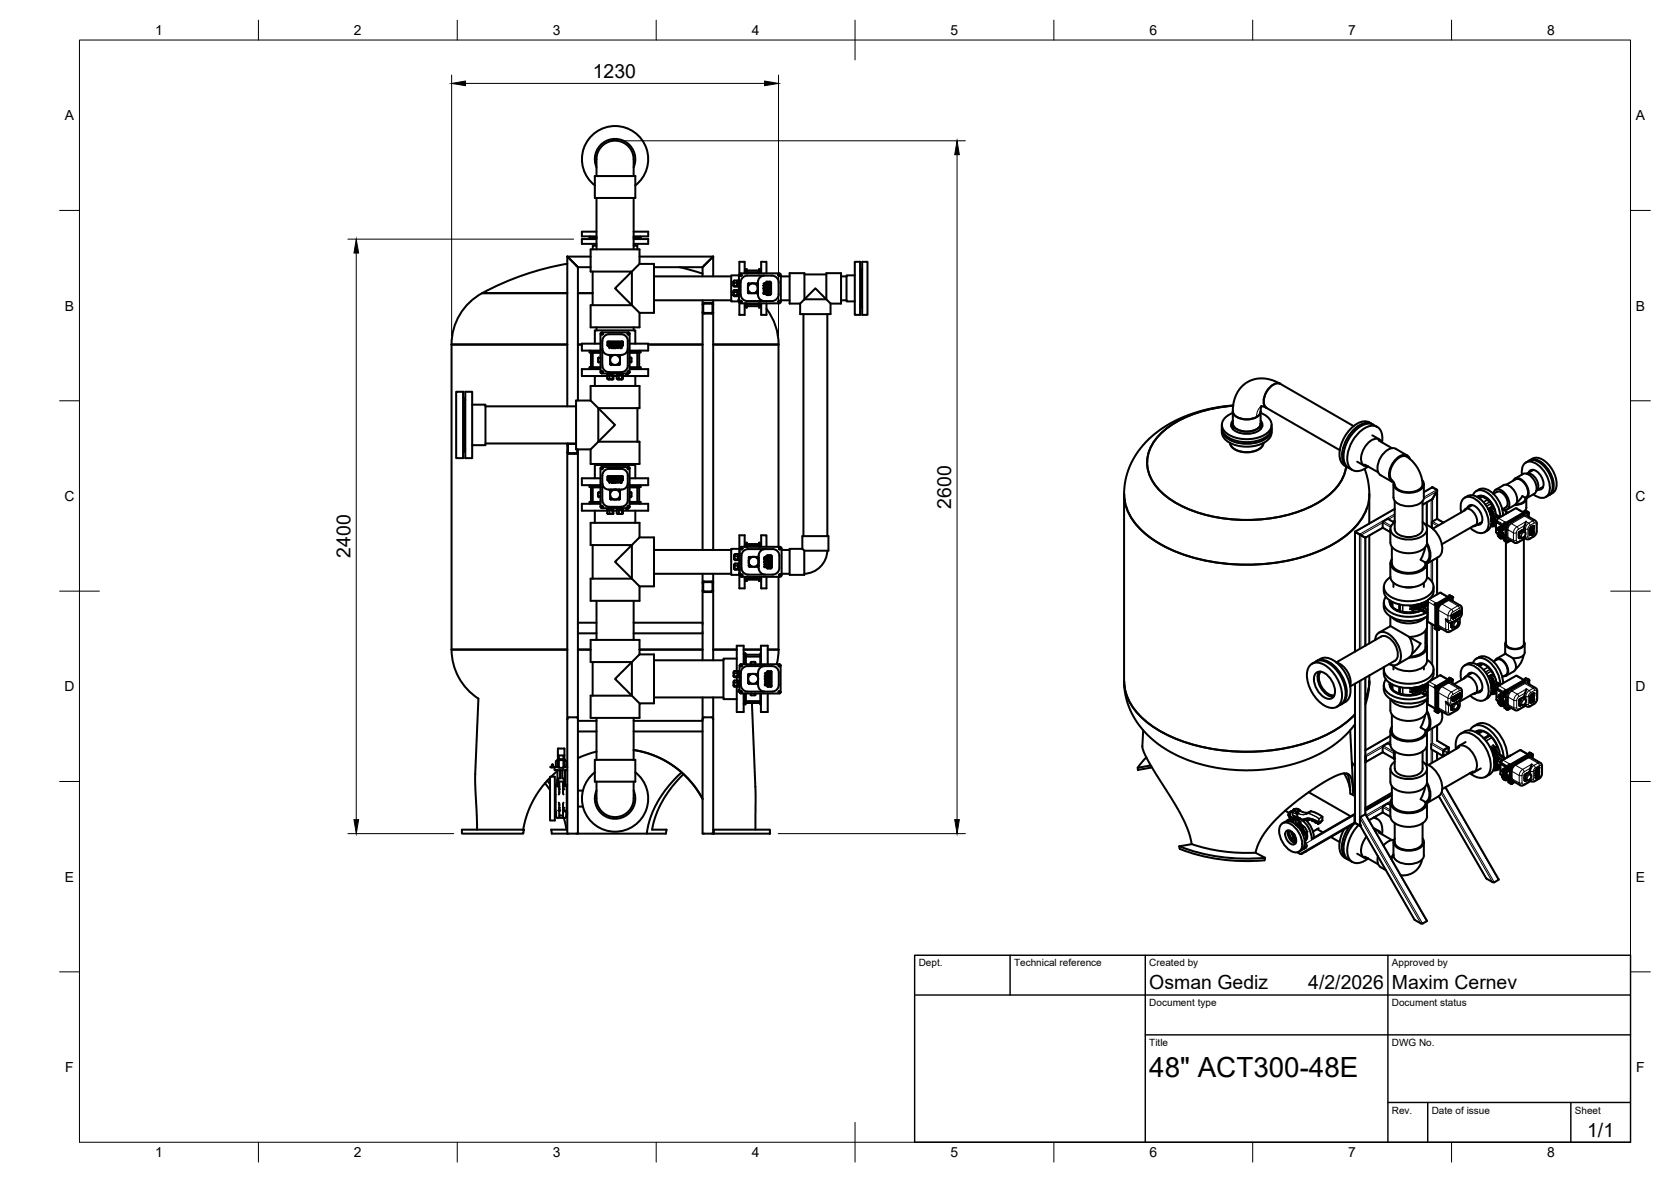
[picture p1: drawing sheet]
<svg xmlns="http://www.w3.org/2000/svg" width="420mm" height="297mm" viewBox="0 0 420 297" stroke-linecap="round" stroke-linejoin="round" font-family="sans-serif">
<defs><g id="words">
<text font-size="7" x="289" y="270.6">48&quot; ACT300-48E</text>
<g font-size="4.9">
<text x="149.1" y="19.5">1230</text>
<text x="239.2" y="127.8" transform="rotate(-90 239.2 127.8)">2600</text>
<text x="88.1" y="140.2" transform="rotate(-90 88.1 140.2)">2400</text>
<text x="289" y="248.5">Osman Gediz</text>
<text x="329" y="248.5">4/2/2026</text>
<text x="350" y="248.5">Maxim Cernev</text>
<text x="399.1" y="285.7">1/1</text>
</g>
<g font-size="3.5">
<text x="39" y="8.8">1</text>
<text x="89" y="8.8">2</text>
<text x="139" y="8.8">3</text>
<text x="189" y="8.8">4</text>
<text x="239" y="8.8">5</text>
<text x="289" y="8.8">6</text>
<text x="339" y="8.8">7</text>
<text x="389" y="8.8">8</text>
<text x="16.3" y="30.2">A</text>
<text x="411.3" y="30.2">A</text>
<text x="16.3" y="78">B</text>
<text x="411.3" y="78">B</text>
<text x="16.2" y="125.9">C</text>
<text x="411.2" y="125.9">C</text>
<text x="16.2" y="173.7">D</text>
<text x="411.2" y="173.7">D</text>
<text x="16.3" y="221.6">E</text>
<text x="411.3" y="221.6">E</text>
<text x="16.4" y="269.4">F</text>
<text x="411.4" y="269.4">F</text>
<text x="39" y="290.8">1</text>
<text x="89" y="290.8">2</text>
<text x="139" y="290.8">3</text>
<text x="189" y="290.8">4</text>
<text x="239" y="290.8">5</text>
<text x="289" y="290.8">6</text>
<text x="339" y="290.8">7</text>
<text x="389" y="290.8">8</text>
</g>
<g font-size="2.5">
<text x="231" y="242.9">Dept.</text>
<text x="255" y="242.9">Technical reference</text>
<text x="289" y="242.9">Created by</text>
<text x="350" y="242.9">Approved by</text>
<text x="289" y="252.8">Document type</text>
<text x="350" y="252.8">Document status</text>
<text x="289" y="262.9">Title</text>
<text x="350" y="262.9">DWG No.</text>
<text x="350" y="279.9">Rev.</text>
<text x="360" y="279.9">Date of issue</text>
<text x="396" y="279.9">Sheet</text>
</g>
</g></defs>
<!-- layer: Visible -->
<g fill="none" stroke="#000" stroke-width=".51">
<path d="M148.4 59.4v.3M148.4 59.8v.3M149.6 44.2h10.1v5.5h-10.1zM149.6 46.6a8.3 8.3 0 0 1-1.1-12.2 8.3 8.3 0 0 1 12.3 0 8.3 8.3 0 0 1-1.1 12.2M150 44.2v-4.5l.4-1.6 .7-1.1 .9-.8 1.3-.7 1-.1 1.5 .1 1.2 .4 .8 .7 .9 1 .4 1 .2 1.2v4.4M150 58.2h-3.7v1.2h3.7M150 59.7h-1.7v.1h1.7M150 49.7v13M159.3 42a5.1 5.1 0 0 0-4.6-7.1 5.1 5.1 0 0 0-4.7 7.1M159.3 58.2h3.7v1.2h-3.7M159.3 59.7h1.8v.1h-1.8M159.3 49.7v13"/>
<path d="M160.9 59.4v.3M160.9 59.8v.3M121.3 73.7a14.7 14.7 0 0 0-7.8 12.9M121.3 73.7h21.3M142.6 64.5l2.4 2.3M142.6 64.5v37.6M142.6 64.5h5.9M142.7 66.3a70.5 70.5 0 0 0-21.4 7.4M145 66.8l.3 .3v33.6M145 66.8l.3 .3h3.2M145.3 73.7h3.7M148.5 62.7h12.3v3.6h3.6v12.3h-3.6v3.7h-12.3v-5.6h10.4l-4.3-4.2 4.3-4.3h-10.4z"/>
<path d="M149 68.2v8.5M150 61.8h-.9v.9M150 60.1h-3.7v1.2h3.7M159.3 61.8h1v.9M159.3 60.1h3.7v1.2h-3.7M160.8 66.3l-1.2 1.2a1.45 1.45 0 0 0-.7 1.9v6.2a1.41 1.41 0 0 0 .7 1.8l1.2 1.2M160.8 64.5h18.5M164.4 75.5h19.5M164.4 69.5h19.5M170.9 67.1l5.8 1.7M176.7 75.5v62.7M176.9 76.3h2.2v2.3h-2.2z"/>
<path d="M177 66.8l-.3 .3v2.4M177 66.8l-.3 .3h-12.3M179.3 64.5l-2.3 2.3M179.3 78.5l-.3 .3h-2l-.3-.3M179.3 76.5l-.1-.3-2.2-.1-.3 .4M179.3 64.5v5M179.3 75.5v62.7M184.4 74.1v.1M184.4 73.4v.7M184.4 73.4l.1-.5h.9v.5l-1 .1M184.4 73.2v.2M184.4 73.7v.2"/>
<path d="M184.4 71.7v.1M184.4 70.8v.9M184.4 70.8v.2M184.4 71.3v.2M184.4 70.8l.2-.3h.8v.6h-1M184.4 71.8l.2 .2h.8v-.2M185.4 73.4v.8l-1-.2M185.4 71.1v.7l-1-.1M185.4 70.8h.2M185.4 73.2h.2M185.4 71.8h.2M185.6 74.2h-.2v.3h-.8l-.2-.3"/>
<path d="M185.8 75.2l-.2 .4 .2 .1M185.8 73.8h-.2v.6h.2M185.8 73h-.2v.8M185.8 71.4h-.2v.6h.2M185.8 70.7h-.2v.7M185.8 69.2h-1.9v6.5h1.9M185.8 72.9l-.2 .1M185.8 70.5l-.2 .2M185.9 76.1v3h1.3v-2.9M186.2 75.7l.1 .2zM186.2 69l.1 .2zM186.7 69.8l1.2-.5h6.2a1.66 1.66 0 0 1 1.7 1.6v3.1a1.66 1.66 0 0 1-1.7 1.7h-6.2a1.66 1.66 0 0 1-1.7-1.7v-3.1z"/>
<path d="M187.2 68.7v-2.9h-1.3v3M187.2 68.3h.4M187.2 76.6h.4M187.6 76.2v1.1h.2v-1.1M187.6 68.7v-1h.2v1M187.8 68h3v.7v-1h.3v1M187.8 76.5h3M187.8 68.4h3M188.1 72.3a1.26 1.26 0 0 1 1-1.1l-1 .1v1M188.1 72.2v.5M188.2 71.4l.1 .1M188.2 71.4h.1"/>
<path d="M188.2 73.5h.1M188.2 71.5h.1M188.2 71.3v.1M188.2 73.5l.1 .1M188.2 73.4h.1M188.2 73.4v.1M188.3 73.5h.1M188.3 73.4l-.1 .1M188.3 73.4v.1M188.3 71.3v.1M188.3 71.5h.1M188.3 71.4h.1"/>
<path d="M188.3 73.6h.1M188.3 73.5v.1M188.3 73.4h-.1M188.3 71.4v.1M188.4 73.5h-.1M188.4 73.4v.1M189.5 71.2h.8l.2 .2M189.5 71.2a1.26 1.26 0 0 1 1 1.1M189.6 71.2h-.6M190.2 73.6h.1M190.3 71.5h.1M190.2 71.4h.1"/>
<path d="M190.3 73.5h.1M190.3 71.4h.1M190.3 73.4h.1M190.3 71.4v.1M190.3 73.5v.1M190.4 73.4h.1M190.4 71.5h.1M190.4 73.4h-.1M190.4 73.5l-.1 .1M190.4 71.4v.1M190.4 73.5h.1M190.4 73.4v.1"/>
<path d="M190.4 71.4h-.1M190.4 73.6h.1M190.4 71.4h.1M190.4 71.3v.1M190.4 73.5v.1M190.5 73.5v-.9a1.26 1.26 0 0 1-1 1.1M190.5 71.4v.9M190.5 72.2v.5M190.5 73.5l-.2 .2h-2l-.2-.2v-.8a1.25 1.25 0 0 0 1 1M190.8 76.5v.4h-3M190.9 68.3v.1M190.9 76.5v.1"/>
<path d="M191.1 76.2v1.1h-.3v-1.1v.3M191.1 68.3h.3M191.1 76.6h.3M191.4 76.2v2.9h1.3v-2.9M191.4 68.7v-2.9h1.3v2.9M192 72.4l.4 .1h-.4v.2zM192 73.6h.4v.2v-.2l-.2 .2v-.2h-.2v.2zM192 73.1l.4-.2-.3 .2 .3 .2zM192 71.3l.4-.2-.3 .2 .3 .2zM192 71.7l.4 .3-.4 .2 .3-.2zM192.2 69.3a1.6 1.6 0 0 0-1.6 1.6v3.2a1.64 1.64 0 0 0 1.6 1.6M192.7 71l.9-.1 .2 .2v2.7l-.3 .2h-.6l-.2-.2-.1-.7 1-.4v-.1l-1-.4z"/>
<path d="M192.7 77.6a14.6 14.6 0 0 1 3.1 9M192.8 71.9h.7l.1-.2v.5l-.1-.2h-.7zM192.8 73.2h.8v.5l-.3 .1-.1-.2-.4 .2 .3-.4h-.3zM192.8 71.2l.2 .1v.2l.4-.3h.2l.1 .3-.2 .1-.1-.3-.5 .4-.2-.2zM192.8 74.2h.7M192.9 74.1l-.4-.3v-.8l.9-.3-.9-.4v-1.2l.4-.3h.8l.2 .3v2.7l-.3 .3M193.3 73.4h.2l-.1 .2zM195.8 69.1l.2 .1zM195.8 75.7l.2 .1zM195.9 68.7h-9.7l-.4 .4v6.7l.2 .4h9.9M195.9 68.7l.4 .4v6.7l-.4 .4M196.3 75.5h2.2"/>
<path d="M196.3 69.5h2.2M201.2 76.3l.1-.1a2.19 2.19 0 0 1 2.3-1h2.8a2.23 2.23 0 0 1 2.4 1.1M201.2 76.3v2.6h7.6v-2.6M201.2 76.3h-2.7v-7.6h3.8v6.5l2.7-2.7 2.8 2.7v-6.5h3.7v7.6h-2.7M202 78.9v55.8M202.3 69h5.5M208 78.9v55.8M211.5 75.5h1.4M211.5 69.5h1.4M214.9 65.8h1.4v13.3h-1.4zM214.9 69.2h-2v6.5h2M216.3 68.3h.3"/>
<path d="M216.3 76.6h.3M216.8 65.8h1.3v13.3h-1.3zM216.8 67.7h-.2v9.6h.2M113.5 86.6h29.1M113.5 86.6v76.6M114.7 98.5h1.7v16.6h-1.7zM116.4 100h.2v13.6h-.2M117 98.5h1.7v16.6h-1.7zM145.3 86.6h1M148.4 88.1v.3M148.4 92.4v.4M148.9 88.6h.1"/>
<path d="M149 88.6h-.4v3.7M149 88.6h2M149 88.6v3.7M149.6 86.4v-3.4h10.1v3.4M149.6 94.5v2.5M150 82.3v.7M150.5 89.8l.2 .2M150.7 90.9l-.2 .2M151 90h-.6v.9h.6M151 86.4h-4.7v1.7h4.7M151 92.8h-4.7v1.7h6.4M151 88.4h-2.7v.2h2.7"/>
<path d="M151 92.3h-2.7v.1h2.7M151.3 83.8l.1 .2zM151.3 93.4l.1 .2zM151.4 85.7v6.2M151.5 85.7a1.66 1.66 0 0 1 1.6-1.7h3.1a1.63 1.63 0 0 1 1.6 1.7v6.2M151.5 87.6a1.63 1.63 0 0 0 1.6 1.6h3.2a1.6 1.6 0 0 0 1.6-1.6M151.5 91.9a1.66 1.66 0 0 0 1.6 1.6h3.1a1.66 1.66 0 0 0 1.7-1.6M152.7 93.9v.3h.1M152.7 86l.1 .9h1.9l.4-.7 .3 .7h1.2v-.9M152.8 93.9v.3h.8M152.8 86v.7M152.9 86.7l1.8 .1"/>
<path d="M152.9 86h3.6v.8h-1l-.4-.7-.4 .7M152.9 95.3h.1M152.9 95.3l-.2-.2v-.7h.5l.1 .9M153 95.3h.9M153 94.2v.2M153 95.3h.2M153.1 87.1l.2 .3 .2-.3-.2 .4zM153.2 94.4h.8l-.1 .9M153.4 90.7a1.26 1.26 0 0 0 1.1 1h-.9M153.4 90.7v.8l.2 .2M153.4 90.2v.5M153.4 87.1h.1"/>
<path d="M153.5 95.3h.2M153.5 89.4l.2 .1zM153.5 91.4l.2 .2zM153.6 91.5v.1M153.6 91.4l-.1 .1M153.6 89.4v.1M153.6 93.9v.3h.6v-.3M153.6 86.2l-.4 .1 .4 .1v.2h-.5M153.6 89.4h.1M153.6 89.2l-.2 .2v.9M153.6 91.4h.1M153.6 86.1v.1"/>
<path d="M153.6 86.2l-.5-.1v.3l.5 .1-.5 .1M153.7 91.5l-.1 .1M153.7 89.4v.1M153.9 87.5l.1-.4 .2 .4M153.9 95.3h.1M153.9 87.5l.1-.3 .1 .3M153.9 87.5h.1M153.9 94.2v.2M154 86.2l.5-.1-.2 .1v.5l-.1-.5h-.2M154 94.4h.2v.7l-.2 .2M154.1 87.5h.1M154.2 94.5h.9"/>
<path d="M154.4 89.2h.5M154.5 89.2a1.26 1.26 0 0 0-1.1 1.1M154.6 87.1v.3l.3 .1h-.4l.1-.3M154.9 89.2a1.26 1.26 0 0 1 1 1.1M154.9 91.7h-.5M155.1 93.9l.1 .3M155.2 87.2l.2 .3 .2-.3-.2 .2-.1-.2M155.2 87.2h.1M155.2 93.9v.3h.7M155.2 87.1h.1M155.3 95.3h.1M155.3 95.3l-.2-.2v-.7h.5l.1 .9"/>
<path d="M155.3 95.3h.3M155.3 94.2v.2M155.4 95.3h.2M155.6 91.5h.2zM155.6 89.4l.2 .1zM155.6 94.4h.8l-.2 .9M155.6 95.3h.7M155.6 91.5l.1 .1M155.6 89.4v.1M155.6 91.4v.1M155.7 89.4h-.1M155.7 89.2l.2 .2"/>
<path d="M155.7 91.4h.1M155.7 89.4h.1M155.7 91.5v.1M155.7 89.5h.1M155.8 86.6v-.2l.3 .2M155.8 86.2l.3 .1h-.3zM155.8 86.6l-.1 .1v-.6h.5l-.1 .3 .2 .3-.2-.1M155.9 95.3h.2M155.9 89.4v2.1M155.9 91.5l-.2 .2M155.9 90.7a1.26 1.26 0 0 1-1 1h.8M155.9 93.9v.3h.7v-.3"/>
<path d="M156.2 87.2h-.2l.2 .1-.2 .1h.2M156.2 87.4l.1 .1M156.3 95.3h.1zM156.3 87.2h-.4v.3h.4M156.3 87.2h-.1M156.4 94.2v.2M156.4 94.4h.2v.7l-.2 .2M156.4 95.3h.1M156.7 85.9l-.2-.1h-3.6l-.2 .2M157.4 93.9v.2l.4 .1 .1-.3M157.9 93.4l.1 .2zM157.9 83.8l.1 .2z"/>
<path d="M158.3 90h.5v.9h-.5M158.3 88.6h1.9M158.3 86.4h4.7v1.7h-4.7M158.3 92.8h4.7v1.7h-6.4M158.3 88.4h2.8v.2h-2.8M158.3 92.3h2.8v.1h-2.8M158.3 83.9v9.6M158.3 83.9l-.3-.4h-6.7l-.3 .2v9.8l.3 .3 6.7 .1 .3-.4M158.4 90.9l.3 .2M158.7 89.8l-.3 .2M159.3 82.3v.7M159.7 94.5v2.5"/>
<path d="M160.2 88.6h.1M160.3 88.6h.4v3.7M160.3 88.6v3.7M160.4 88.6h.1M160.9 88.1v.3M160.9 92.4v.4M163 86.6h13.7M179.3 86.6h16.4M195.7 86.6v50.8M321.9 96.5l-2-1-2.4-.4-1.7 .1-1.9 .7-1.8 1.3-1.2 1.8-.7 1.9-.2 2.5M321.9 96.5l18.4 10.6M321.9 96.5a2.66 2.66 0 0 0-3 1.3 4.2 4.2 0 0 0-.8 4.4l.4 .3"/>
<path d="M116.6 100.5h.4M116.6 113.1h.4M118.7 101.7h3.4v10.2h-3.4M122.1 102.1h22.7M122.1 111.4h22.7M142.6 111.4v98.1M142.7 113.7l.3 .4 2-.1 .3-.3M142.8 111.4l-.1 .3M142.8 113.7l.2 .2h2l.2-.2M143 111.6h1.8M143 111.5l-.2 .2v2M145.1 112.9v.8"/>
<path d="M145.3 112.9v43.6M148.5 100.7l1.2 1.1a1.41 1.41 0 0 1 .7 1.9v6.2a1.43 1.43 0 0 1-.7 1.8l-1.2 1.2M148.5 100.7h-3.7v12.2h3.7M148.5 100.7v-3.7h12.3v5.6h-10.4l4.2 4.2-4.2 4.2h10.4v5.6h-12.3v-3.7M150 116.6v.3M151.3 117.6l.1 .2zM151.4 119.5v6.2M152.7 119.8l.2-.2h3.6l.2 1-.2 .2h-1.1l-.3-.7-.4 .7h-1.8l-.2-.2v-.8M152.8 119.8v.8M152.9 119.8l3.5-.1 .1 .9-1 .1-.4-.8-.4 .7h-1.8M153.1 117.8h3.1M153.1 117.8a1.66 1.66 0 0 0-1.6 1.7"/>
<path d="M153.2 119.9l.4 .1M153.2 119.9l-.1 .3 .5 .1-.5 .1M153.6 120h.1M153.9 120h.6M153.9 120h.1M154.5 120h.1M156.1 119.9h-.4v.6h.1M156.1 119.9l.2 .2-.2 .4M156.2 117.8a1.63 1.63 0 0 1 1.6 1.7v6.2M157.9 117.6l.1 .2zM158.3 117.7v9.7M158.3 117.7l-.3-.3h-6.7l-.3 .1v9.9l.3 .3"/>
<path d="M159.3 116.6v.3M160.3 102.6v8.4M307.2 106.8v.7M307.2 107.9v.8M307.2 108.6a3.8 3.8 0 0 0 3.1 3.2 9.3 9.3 0 0 0 8.6-1.3l.7-1.2 .1-.7M307.2 107.5a3.8 3.8 0 0 0 3.1 3.1 9.3 9.3 0 0 0 8.6-1.3l.7-1.1 .1-.7M307.2 107.7a3.5 3.5 0 0 0 3.1 3.3 9.4 9.4 0 0 0 8.5-1.2 2.56 2.56 0 0 0 .9-2.1M309.3 111.3a3.8 3.8 0 0 0 4.2 2.4 3.8 3.8 0 0 0 4.2-2.4M310 103.4l.1 4.5M310 106.4a2.68 2.68 0 0 0 2.7 2 4.2 4.2 0 0 0 4.2-1.5l.1-.5 .4 .7M310 103.4a2.68 2.68 0 0 0 2.7 1.9 4.2 4.2 0 0 0 4.2-1.5l.1-.4M310 103.8a3.4 3.4 0 0 0-2.7 3.4 5.5 5.5 0 0 0 5.2 3.1 8.1 8.1 0 0 0 6.6-1.9 2.64 2.64 0 0 0-1.3-4.3l-.8-.3"/>
<path d="M310 106.4l-.4 .7M310 105.7a1.7 1.7 0 0 0 1 2.8 5.4 5.4 0 0 0 6.3-1.1 1.44 1.44 0 0 0-.3-1.7M310.1 101.9l-3.5 .4-4.6 1-4.6 1.6-4.1 2.1-3.4 2.4-2.5 2.5-2.2 3-1.5 3.3-.7 2.4-.4 3.1v48l.4 3 .8 2.8 1.5 3.1 2.3 3.1 2.4 2.4 3.7 2.5 2.9 1.5 4.1 1.6 4.3 1.1 3.9 .6 4.2 .2 4.8-.2 4.6-.7 5.1-1.5 4.3-1.8 3.3-2 3-2.5 2.5-2.9M310.1 102a31 31 0 0 0-17.3 6.1 10.2 10.2 0 0 0-4.1 10.4 14.5 14.5 0 0 0 7.7 8.3 39.6 39.6 0 0 0 34.2 0 14.4 14.4 0 0 0 7.6-8.3l.3-1.3M317 107.5l-.1 .4M317.1 102.1l1.4 .4M317.2 102.1l-.2 .9v4.5M318.5 102.5l18.4 10.6M319.7 106.8v.7M319.7 107.9v.8M338.1 117l.6 .4M339.1 117.6l.9 .5"/>
<path d="M341.2 116l1.8 1M343.1 117.8l.9 3.1 .3 3.3M343.2 116.8l3.3 1.9M345 106.5a3.2 3.2 0 0 0-4.2 .2 9.3 9.3 0 0 0-3.9 8.7l.7 1.2 .5 .4M345.1 109.4l1.7 1M345.2 106.6a3.5 3.5 0 0 0-4.4 1 9.4 9.4 0 0 0-3.3 8 2.55 2.55 0 0 0 1.4 1.9M345.4 106.7a3.8 3.8 0 0 0-4.3 1.2 9.3 9.3 0 0 0-3.1 8l.6 1.3 .5 .4M345.4 106.8l.9 .5M346.7 110.7l3.3 1.9M347.4 111.1a1.72 1.72 0 0 0-2.8-.3 5.6 5.6 0 0 0-2.2 5.4 1.4 1.4 0 0 0 1.5 1M347.5 111.1a3.4 3.4 0 0 0-1.7-4 5.5 5.5 0 0 0-5.2 2.9 8.1 8.1 0 0 0-1.6 6.7 2.64 2.64 0 0 0 4.3 1l.7-.5M351 115.6l1.2-.8 1.1-.2 1.3 .8 1 1.1 1.3 2 .6 1.8 .2 1.5-.5 .9-1.3 .7-2 .3-1.7-.4-1.2-.8-.6-1.4-.7-.8-.2-1.2 .4-1.7z"/>
<path d="M353.8 114.5l-2.8-1.7a2.92 2.92 0 0 0-3.4 1.5 4.6 4.6 0 0 0-.8 4.8l3.2 2M354.5 115.3a1.6 1.6 0 0 0-2.6-.6 5.5 5.5 0 0 0-2.5 5.6l.6 .7 .4 .2a2.16 2.16 0 0 0 2 2.4 5.3 5.3 0 0 0 5.4-1.2 1.38 1.38 0 0 0-.2-1.8M382.7 119.3a2.47 2.47 0 0 1 1.8-3.3 6.4 6.4 0 0 1 5 5.3l.2 .7a2.31 2.31 0 0 1-2.3 3.1l-1.8-.9M382.9 119.1l-2 1.2M382.9 119.1a2.53 2.53 0 0 1 2.9 1.7 2.53 2.53 0 0 1 0 3.3l-2 1.1M383.7 116.2a2.83 2.83 0 0 1 3.9 .3 7.1 7.1 0 0 1 2.6 7.1l-.8 .9M384.3 118.8a1.22 1.22 0 0 1 2.1-.4 3.6 3.6 0 0 1 1.4 4.3l-.6 .4-.4-.1M384.5 115.7a3.3 3.3 0 0 1 4 1.3 6.8 6.8 0 0 1 1.9 6.4l-.9 1M385.2 118.1l-.2 .3M385.4 115.3l-.7 .4M385.4 115.3a3.4 3.4 0 0 1 3.8 1.3 6.7 6.7 0 0 1 1.9 6.4l-.3 .5-1.2 .8M385.6 118.1l-1.7 1a2.73 2.73 0 0 1 2.9 2.5 1.53 1.53 0 0 1-.5 1.7"/>
<path d="M148.4 121.9v.4M148.4 126.3v.3M148.5 131.4h12.3v3.7h3.6v12.2h-3.6v3.7h-12.3v-5.6h10.4l-4.3-4.2 4.3-4.2h-10.4zM148.9 122.4h.1M149 137v8.4M149 122.5h-.4v3.6M149 122.5h2M149 122.5v3.6M149.6 120.2v-3.3h10.1v3.3M149.6 128.3v3.1M150.5 123.6l.2 .2M150.7 124.8l-.2 .2"/>
<path d="M151 123.8h-.6v1h.6M151 120.2h-4.7v1.7h4.7M151 126.6h-4.7v1.7h6.4M151 122.3h-2.7v.1h2.7M151 126.1h-2.7v.2h2.7M151.3 127.3l.1 .2zM151.3 127.7h6.7M151.5 121.4a1.6 1.6 0 0 0 1.6 1.6h3.2a1.6 1.6 0 0 0 1.6-1.6M151.5 125.7a1.7 1.7 0 0 0 1.6 1.7l3.1-.1a1.66 1.66 0 0 0 1.7-1.6M152.7 127.7v.3h.1M152.8 127.7v.3h.8M152.9 129.2h.1"/>
<path d="M152.9 129.2l-.2-.2v-.8h.5l.1 1M153 129.2h.9M153 128v.2M153 129.2h.2M153.1 121l.2 .2 .2-.2-.2 .4zM153.2 128.2h.8l-.1 1M153.2 120.2h.3M153.4 124.5a1.26 1.26 0 0 0 1.1 1h-1l-.1-1M153.4 124v.6M153.5 129.2h.2M153.5 123.2l.2 .1zM153.5 120.2l.1 .2h-.5"/>
<path d="M153.5 125.3l.2 .1zM153.6 125.3h-.1M153.6 123.3h.1M153.6 123.2l-.1 .1M153.6 127.7v.3h.6v-.3M153.6 120h-.3v.1M153.6 123.2h.1M153.6 123.1h.9M153.6 123l-.2 .2v.9M153.6 125.3h.1M153.7 125.4h-.1M153.7 123.3h.1"/>
<path d="M153.9 121.4l.1-.4 .2 .4M153.9 129.2h.1M153.9 121.3l.1-.2 .2 .2M153.9 121.3h.1M153.9 128v.2M154 120h.2v.5l.1-.5h.2M154 128.2h.2v.8l-.2 .2M154.2 128.3h.9M154.4 123.1h.5M154.5 123a1.26 1.26 0 0 0-1.1 1.1M154.6 121l-.1 .4 .4-.1M154.6 121v.3h.3"/>
<path d="M154.9 123a1.26 1.26 0 0 1 1 1.1M154.9 123.1h.8M154.9 125.5h-.5M155.1 127.7l.1 .3M155.2 121l.2 .2 .2-.2-.2 .4zM155.2 121h.1M155.2 127.7v.3h.7M155.3 129.2h.1M155.3 129.2l-.2-.2v-.8h.5l.1 1M155.3 129.2h.3M155.3 128v.2M155.4 129.2h.2"/>
<path d="M155.6 125.3l.2 .1zM155.6 123.2l.2 .1zM155.6 128.2h.8l-.2 1M155.6 129.2h.7M155.6 125.4h.1M155.6 123.3h.1M155.6 125.3h.1M155.7 123.2h-.1M155.7 123l.2 .2M155.7 125.3h.1M155.7 123.2v.1M155.7 123.3h.1"/>
<path d="M155.7 125.4h.1M155.8 120.5l.1-.2 .2 .2M155.9 129.2h.2M155.9 123.3v2M155.9 124.5a1.25 1.25 0 0 1-1 1h.8l.2-.2M155.9 127.7v.3h.7v-.3M156.1 120.1v-.1h-.3v.2h.3M156.1 120.5h.1M156.2 121h-.2l.2 .1-.2 .2h.2M156.2 121h-.3v.4l.3-.1M156.3 129.2h.1zM156.4 128v.2"/>
<path d="M156.4 128.2h.2v.8l-.2 .2M156.4 129.2h.1M157.4 127.7v.2l.4 .1 .1-.3M157.9 127.3l.1 .2zM158.3 123.8h.5v1h-.5M158.3 122.5h1.9M158.3 120.2h4.7v1.7h-4.7M158.3 126.6h4.7v1.7h-6.4M158.3 122.3h2.8v.1h-2.8M158.3 126.1h2.8v.2h-2.8M158.3 127.4l-.3 .3M158.4 124.8l.3 .2"/>
<path d="M158.7 123.6l-.3 .2M159.7 128.3v3.1M160.2 122.5h.1M160.3 122.5h.4v3.6M160.3 122.5v3.6M160.4 122.4h.1M160.8 135.1l-1.2 1.1a1.45 1.45 0 0 0-.7 1.9v6.2a1.41 1.41 0 0 0 .7 1.8l1.2 1.2M160.9 121.9v.4M160.9 126.3v.3M164.4 138.2h19.5M184.6 139.5v.2M184.6 139.8h1v-.6l-.9 .1-.1 1.1"/>
<path d="M185.6 139.8v.8l-1-.2M185.6 139.5h.2M185.9 137.9h-2v6.6h2M186 139.4h-.2v.7M186 139.2l-.2 .2M186.3 137.8l.2 .1zM187.2 137.4v-2.9h-1.3v4.7M187.2 137h.4M187.6 137.4v-1h.2v1M188 137.1h2.8M188 137.1l-.1 .3M189.3 139.9a1.26 1.26 0 0 0-1 1.1v-1h1"/>
<path d="M189.7 140h.8l.2 .2M189.7 139.9a1.26 1.26 0 0 1 1.1 1.1M189.8 140h-.6M190.8 136.7h-2.8v.7M190.8 137.4v-1h.3v1M191.1 137h.3M191.4 137.4v-2.9h1.3v2.9M192.4 138a1.6 1.6 0 0 0-1.6 1.6v3.2M193 140l.1-.1 .1 .3 .5-.3 .1 .3-.1 .2-.1-.4-.5 .4zM193.8 139.6h-.7l-.3 .2v1.1l1 .4v.2l-1 .4v.6M193.8 139.5l-.9 .1-.2 .3v1.1l.9 .4-.9 .4v.7M193.8 139.6l.2 .2"/>
<path d="M193.8 139.5l.3 .3v2.7M194 139.9v2.6M196 137.8l.2 .1zM196.1 137.4h-9.7l-.4 .5v6.6l.2 .4 9.9 .1M196.1 137.4l.4 .5v6.6l-.4 .5M196.5 138.2h2M201.7 134.7h6.6v3.7h-5a1.39 1.39 0 0 1-1.6-.5zM201.7 137.9h-3.2v6.6h3.7v-6.1M208 138.4a6 6 0 0 1-5.8 5.8M340.7 133.6l.1 .1M340.7 133.6v30.2M340.8 133.7l1.4 .8"/>
<path d="M342.2 134.5l1 .6M343.3 135.1h.1M343.3 135.1v27.1M344.3 124.2v7.4M344.3 134.6v27.1M344.3 124.2a13.6 13.6 0 0 1-5.9 10.4 41.3 41.3 0 0 1-24.9 7.3 41.3 41.3 0 0 1-24.9-7.3 13.6 13.6 0 0 1-5.9-10.4 13.5 13.5 0 0 0 5.7 10.3 40.7 40.7 0 0 0 24.3 7.4 43.7 43.7 0 0 0 24-6 17.3 17.3 0 0 0 7-8.2M347.7 132.6l-4.4 2.5M348.9 130.4l-1.2 .8v1.3l1.9 1.2M349 130.4l1.6 .9M349 130.4h-.1M349.6 133v3.4M349.6 136.4a3.1 3.1 0 0 0 2.8 2.4 6.3 6.3 0 0 0 6-1.3l.4-1.1"/>
<path d="M350 137.4v4.1M350.4 121.7v3.3a2.91 2.91 0 0 0 2.9 2.2 4.6 4.6 0 0 0 4.6-1.7l.1-.5M350.7 125.9v7a2.68 2.68 0 0 0 2.7 2 4.2 4.2 0 0 0 4.2-1.5l.1-.5M350.7 130.9l-.4 .2M350.7 127.9l-10 5.7M350.7 131.2a1.96 1.96 0 0 0-1.1 2 1.96 1.96 0 0 0 1.4 1.7 6.6 6.6 0 0 0 7.4-.9 1.84 1.84 0 0 0-.7-2.8M357.7 125.9v7.1M358 121.7v3.3M358.3 137.5l-.4 1.6-.7 1.6 1.2 .7M358.4 131.8a6.4 6.4 0 0 1 4 7.4l-.7 .8-2.9 1.6v3.4a3.1 3.1 0 0 1-2.8 2.4 6.2 6.2 0 0 1-6-1.4l-.4-1M358.7 126.3v5.6M358.7 136.8a4.1 4.1 0 0 1 .2 4.2l-.5 .4"/>
<path d="M358.8 133v3.4M358.8 136.4a4.9 4.9 0 0 1 .4 4.9l-.4 .3M360 122.5l-2 1.2M360.2 122.5l1.1 .6 .1 .2-1.2 2M360.2 131l-.2 .4v1.2l.3 .2M360.2 122.5h-.1M360.2 125.3l-2.5 1.6M361.4 123.2v7.2M361.4 130.4l1.6 .9M361.4 130.4l-1.2 .6M367.4 128.7a3.1 3.1 0 0 1 1-3.7 4.1 4.1 0 0 1 4.4 2.2 6.3 6.3 0 0 1 1.3 5.6 2.02 2.02 0 0 1-3.1 .8l-1.3-1M368.1 128.4a1.29 1.29 0 0 1 2.2 .1 2.9 2.9 0 0 1 .7 3.6l-.7 .2"/>
<path d="M368.3 125.1a2.83 2.83 0 0 1 3.9 .3 7.1 7.1 0 0 1 2.6 7l-.4 .6-1.1 .8M368.6 128.1l-8.3 4.8M368.9 127.6a1.22 1.22 0 0 1 2.1-.3 3.6 3.6 0 0 1 1.4 4.3l-.6 .3h-.4M369.8 126.9l-.2 .3M370.2 126.9l-1.8 1M370.3 124.5a2.06 2.06 0 0 1 3.4-.8 7.8 7.8 0 0 1 3.5 6.3M370.8 132l-8.3 4.8M371.2 123.4a2.82 2.82 0 0 1 4 .5 7.9 7.9 0 0 1 2.7 5.7M371.5 124.9a2.78 2.78 0 0 1 3.4 1.5l.8 1.7M371.6 124.8a2.38 2.38 0 0 1 3 1l1 1.5 .4 1.2M371.9 124.8l-.3 .2M371.9 124.8h.1"/>
<path d="M371.9 124.8l.6 .1M372 125.3l.7-.5 1.3 .7 .7 .7 .6 1M372.1 131.5h.4M372.6 131.2l-1.7 1M374.2 127.9h.1M374.6 128.3l-.2 .1M374.6 128.3l.2 .1M374.7 128.3l-.1 .1M374.7 128.3h-.1M374.7 129.1h.1M374.7 129.1l.1 .1M374.7 129.1l.4 .1"/>
<path d="M374.8 129.3l1.2 .7 .2-.1 .6 .3M374.8 127.6l-.6 .3M374.8 127.6h.1M374.8 127.6l1 .5 .6 1.5M374.8 129.2l1.2 .6M374.8 128.3l.5 .5-.2 .4M374.9 129.8l.9 .6M375 130.1h.2zM375 130.1l.1 .1v-.1M375 130.2l.2 .2M375 130.2l.1 .2zM375 130.4l.2 .1z"/>
<path d="M375 131l.3 .5-.3 .2M375 130.9l1 .6 .2-.1M375 130.3h.1M375 130.6h.2zM375 130.6l.2 .2M375 130.8l.1 .1M375 130.9l.8 .5M375 130.3v.1M375 130.6l.1 .2M375 131.5l.3 .1M375 131l.3 .5M375 130.5h.2"/>
<path d="M375 130.8h.1M375 130.8v.1M375.1 130.9h.1M375.1 130.6l.1 .2M375.1 130.5h.1M375.1 130.6h.1M375.1 131.1h.1M375.2 130.8l-.2-.1 .1 .2M375.2 130.1h-.2l.2 .1M375.2 130.4h.1M375.2 130.8l-.1 .1M375.2 128.7l-.4 .2"/>
<path d="M375.2 128.7l-.4 .2 .4 .2M375.2 130.1l.3 .2v.9l-.3-.2v-.2h.2zM375.2 130.2l.3 .1v.9l-.3-.2 .1-.2h.2zM375.2 130.1l.4 .2-.1 .9M375.2 131.4l-.1 .1M375.3 129.1h.1M375.3 130.7h.1M375.3 130.7l-.1 .1M375.3 130.2l.2 .6M375.3 130.5h.2zM375.3 130.5l.2 .1M375.3 130.8l.2 .3z"/>
<path d="M375.3 130.8l.2 .3M375.3 130.8l.2 .1M375.3 127.2l.3 .6M375.3 130.2v.1M375.3 130.2h.1M375.3 130.3h.1M375.4 130.2l-.1 .2M375.4 130.3l-.1 .1M375.4 130.9l-.1 .1M375.4 130.3v.1M375.4 130.9l.1 .1zM375.4 130.3h.1"/>
<path d="M375.4 130.3l.1 .1M375.4 130.9v.1M375.5 130.3v.1M375.5 127.8v.1M375.5 130.3h-.1M375.5 130.3l-.1 .1M375.5 130.8h.1M375.5 124.1a1.23 1.23 0 0 1 .8-1.1 1.23 1.23 0 0 1 1.3 .3 4 4 0 0 1 1.7 4.3 1.13 1.13 0 0 1-1.5 .4M375.5 131h.1M375.5 130.4h.1M375.5 130.6h.1M375.5 130.5v.1"/>
<path d="M375.5 130.9h.1M375.5 131v.1M375.5 127.8h.1M375.8 131.2l.2 .3-.1 .3-.6 .3-.4-.1M376 130l-.2 .6M376 123.1l2-1.2a2.53 2.53 0 0 1 2.9 1.7 2.53 2.53 0 0 1 0 3.3M376 128.9l.1 .2M376.1 129.3l.9 .8M376.2 131.3v2.5M376.2 131.3l-.4-.1 .4 .2M376.2 132.1l-1.4 .2M376.2 133.8l.5 .3 .4-.3 .4 .1-.4 .2"/>
<path d="M376.2 129.9l-.4 .7 .6 .3M376.4 123.6l-.9 .5M376.4 123.6a2.6 2.6 0 0 1 2.7 2.9l-.2 .8-.3 .2M376.4 133.9l.3 .4M376.6 134.5l.3 .5M376.6 133l.3 .5M376.6 133l.1 .1M376.6 134.5l.1 .1M376.7 134.6l.2 .3M376.7 133.1l.2 .3M376.7 129.6l.2 .4M376.7 134.1l-.1 .4"/>
<path d="M376.7 134.3v.2M376.7 132.8v.2M376.7 132.6l-.1 .4M376.7 134v.3M376.8 134.3h.2M376.9 133.4l.4 .2M376.9 134.9l.4 .2M376.9 133.5h.2M376.9 134.4l.3 .4M376.9 132.9l.3 .4M377 132.8h-.2v-.2l.3-.3 .5 .2-.6 .4M377 134.4l.2 .2h.3"/>
<path d="M377.1 132.9l.1 .3M377.1 135.1l.1 .1M377.2 134.1l-.2 .2M377.2 135.2l.1 .1M377.2 135.1v.1M377.2 135l.2 .1M377.2 134.7l-.1 .3-.2-.1M377.2 133.3v.2l.2 .1M377.3 133.9l.3-.3 .4 .3M377.3 132.4l.3-.2 .4 .3M377.4 133.7l.4 .3M377.4 132.3l.4 .3"/>
<path d="M377.5 133.9l.3 .5-.3 .2M377.6 132.5l.3 .5-.6 .2M377.6 134.9v.1M377.6 134l.2 .3M377.6 132.5l.2 .4M377.7 134.9l-.1 .1M377.7 134.9v.1M377.8 134.9l-.3 .1M377.8 133.3l.3-.3-.3 .3M377.8 134.8l.6 .3v.8M377.8 134.4v.4l-.5 .5M377.9 133l-.2 .4-.3 .2"/>
<path d="M378 134.6l.2-.1-.4 .3zM378 135l.4 .2M378 135h-.6M378.1 135.1a.48 .48 0 0 1-.8 .2M378.1 133l-.1-.5-.2 .1 .2 .5M378.2 134.5l-.2-.6-.2 .1 .2 .6M378.2 135.8l.3 .2M378.2 131.7l.2 .1M378.3 128.2l.9 .6M378.4 131.8v.7M378.4 135.4l-.2 .4M378.4 131.8h.1"/>
<path d="M378.6 131.4l-.1 .1M378.6 131.4l-.3-.1-.1 .4M378.6 127.5l-.9 .5M378.7 136.2v25.6a2.6 2.6 0 0 0 3.8 .9l.6-.6 .1-.3M378.7 128.6v.5M378.7 121.8l2.4-1.3a2.32 2.32 0 0 1 2.6 1.5 2.32 2.32 0 0 1 0 3M378.8 131.5l-.3 .4v4.1M379 136.1h.1M379 132h.1M379.1 131.9l-.1 .1M379.1 131.9h.1M379.1 136v.1"/>
<path d="M379.1 136l-.1 .1M379.1 136h.1M379.1 135.9l.1 .1-.2 .2zM379.1 131.8l.1 .1-.2 .2zM379.1 135.9v.2h-.2M379.1 131.8v.2h-.2M379.9 135.8l-.9 .5-.5-.3M380.5 120.8a1.36 1.36 0 0 1 2.3-.1 3.8 3.8 0 0 1 1.3 4.3l-.3 .2a2.52 2.52 0 0 1-2.9 1.7M380.9 126.9l-2 1.1M381.9 134.7v.5M381.9 134.7l.1 .5M381.9 134.3v.1"/>
<path d="M381.9 133.9v.4M381.9 134.3v.4M381.9 135.2h.1M382 135.2v.1M382 133.7l-.1 .2M382.1 133.9h.1M382.1 135.2h.1M382.1 135.1v.1M382.1 133.8v.1M382.1 135.1h.1M382.1 133.8l-.1 .2zM382.1 135l-.1 .2z"/>
<path d="M382.2 133.9h.1M382.2 135.1v.1M382.2 135.1h-.1M382.2 133.8h.1M382.2 135l-.2 .2M382.2 135.1h.1M382.2 133.8v.1M382.4 135.1l-.2 .1M382.4 133.5h.1M382.4 133.5l-.4 .2M382.5 133.5l-.5 .3-.1 .6M382.7 133.3v.1"/>
<path d="M382.7 133.3l-.3 .1M382.7 133.3l.4 .1M383.1 133.1l-.4 .2M383.1 133l.2 .1M383.1 133.4l.5 .5-.4 1-.6 .3-.5-.3-.2-.2M383.2 128.6l-.1 .2-2-1.1-4.4 2.5-.5 1.1M383.2 135.5v26.3M383.2 133.3h.1M383.2 133.2h.1M383.2 133.1l-.1 .3zM383.2 134.9l.2 .3M383.3 133.1l-.6 .3"/>
<path d="M383.3 133.2v.1M383.3 133.2h.1M383.3 133.3l-.1 .2M383.3 135.2l.1 .1M383.4 132.1l-.3 1.3M383.5 135.3l-2.2 1.2-.4-.1-1.5-.8M383.5 128.3l.4 .3M383.5 125.1l.3 .2v2.3M383.6 125.1l-.8-.4-1.4 1.6M383.6 125.3a2.25 2.25 0 0 1-2.5 1.5M383.6 128.4l-.3 .3M383.7 128.5l-5.1 2.9"/>
<path d="M383.7 125l-.2 .3M383.7 131.1l-.4 1M383.8 127.5l-.2 .7-.6 .5M383.9 128.6l-5.1 2.9M383.9 128.6l.5 .2v1.1M384 129.6l2.3 1.5 .1 2.5-.6 1.1-1.2 .7-.6 .2-.6-.3M384.1 129h.1M384.2 129h-.1M384.2 129h.1M384.2 129v.1M384.2 128.8l.1 .2-.2 .1M384.2 128.8l.1 .1-.2 .2z"/>
<path d="M384.6 133.7l.2-.2-.2 .3zM384.6 134.4l.2-.2-.2 .3zM384.6 133.3l.2-.1-.2 .3 .2-.2zM384.7 134.3v.1M384.8 133.3l-.2 .2M384.8 134.2v.2M384.8 133.5l-.2 .3M384.8 134.2l-.2 .3M384.8 133.8l-.2 .2 .2 .1h-.2zM384.8 134h-.2M384.8 133.8l-.2 .3M384.8 132.7l-.2 .3h.2h-.2z"/>
<path d="M384.8 132.9l-.2 .1M384.8 132.7l-.2 .3M384.8 133.2l-.2 .1M384.9 132.7v.7M384.9 132.7v.7h.5l-.5 .5v.5M384.9 134.3l.1 .1M385 134.3l.1 .1M385 133.1l.5-.4v.3zM385 133.9l.5-.2-.1 .3-.4 .3 .2-.4zM385.1 134.4l.3-.3-.3 .3M385.1 134.4h-.1M385.1 132.6v.2"/>
<path d="M385.2 133.9l-.2 .4M385.2 134l.1 .1M385.3 134.1h.1M385.3 132.5l-.2 .3zM385.3 133.9v.1M385.4 132.7h.1M385.4 133.4l-.5 .5v.5M385.4 132.5l-.4 .4M385.4 132.5h.1M385.4 133v.1M385.4 133.8v.1M385.4 132.6h.1"/>
<path d="M385.4 133.8h.1M385.5 132.4l-.1 .3M385.5 132.7l-.5 .5M385.5 133.7l-.5 .3M385.5 133.3h-.5h.5l-.5 .6v.4M385.5 132.2v2M385.6 134v-1.7v1.7M385.6 132.3l-.6 .2v.8M385.6 132.1l-.1 .1M385.6 133.9l-.2 .3-.3 .2-.2-.1M385.6 132.3l-.1-.1-.4 .2-.2 .3M387.5 122.6l.3 .1"/>
<path d="M388 122.3l-1.7 1M389.4 124.5l-.7 .4M145.3 156.5v2.7M145.3 159.2v50.3M145.3 156.5h4.7M145.3 159.2h4.7M150 151v9.8M159.3 151v9.8M159.3 156.5h17.4M159.3 159.2h17.4M164.4 144.2h19.5M176.7 156.5v2.7"/>
<path d="M176.7 144.2v12.3M176.7 159.2v6.7M176.9 146.3h2.2v2.2h-2.2zM177 146.1h2M177 146.1l-.3 .3M179 146.1l.3 .3M179.3 148.4l-.3 .4h-2l-.3-.4M179.3 144.2v21.7M184.6 142.8v.1zM184.6 142.2v.6M184.6 141.9v.3M184.6 142v.1"/>
<path d="M184.6 142.4v.2M184.6 140.4v.1M184.6 140v.3M184.6 140.4l.2 .4h.8v-.2M184.6 141.8v.1M184.6 142.9h.1M184.6 141.8l.2-.2h.8v.5l-1 .1M184.6 142.9l.2 .3M185.6 142.1v.8l-1-.1M185.6 142.9v.3h-.8M185.6 142.9h.2M185.6 141.9h.2"/>
<path d="M185.6 140.5h.2M185.9 144.4v3.5h1.3v-2.9M185.9 140.7v1M185.9 143.1v.8M186 143.9l-.2 .4 .2 .1M186 142.5h-.2v.6h.2M186 141.8h-.2v.7M186 140.1h-.2v.6h.2M186 141.7l-.2 .1M186.4 144.4l.1 .2zM186.4 142.7a1.7 1.7 0 0 0 1.7 1.7h4.3a3.3 3.3 0 0 0 3.1-.5l.5-1.2M186.4 142.7v-3a1.66 1.66 0 0 1 1.7-1.7h6.2a1.66 1.66 0 0 1 1.7 1.7v3"/>
<path d="M187.2 145.4h.4M187.6 145v1h.2v-1M187.9 145l.1 .3M187.9 145.3h.1M188 145.3v.4h2.8M188 145v.3M188 145.3h2.8M188.3 142.2v-.8a1.26 1.26 0 0 0 1 1M188.3 142.2l.2 .2h2l.2-.2M188.3 140.9v.6M188.4 140.2h.1M188.4 142.2l.1 .1"/>
<path d="M188.5 140.1h.1M188.4 142.3h.1M188.4 140.1v.1M188.4 142.2h.1M188.4 142.1v.1M188.4 140.1h.1M188.4 142.1l.1 .1M188.5 140.2h.1M188.5 142.1l-.1 .1M188.5 142.3h.1M188.5 142.2h.1M188.5 142.2v.1"/>
<path d="M188.5 140.1l-.1 .1M188.5 140.1v.1M188.5 140.1l.1 .1M188.6 140.1h-.1M188.6 140.1l-.1 .1M188.6 142.2h-.1M188.6 142.2h.1M188.6 140.1h.1M190.4 142.2h.1M190.4 140.2h.1M190.5 142.3h.1M190.5 140.1h.1"/>
<path d="M190.5 142.2h.1M190.5 142.1v.1M190.5 140.2h.1M190.5 140.1v.1M190.5 140.2h-.1M190.5 142.2v.1M190.5 140.2l.1 .1M190.6 142.3h-.1M190.6 142.2h-.1M190.6 140.1h.1M190.6 140.2h.1M190.6 140.1h-.1"/>
<path d="M190.6 142.1v.1M190.6 142.2h.1M190.6 142.3h.1M190.6 140.1v.1M190.7 140.2v.8M190.7 141.4v.8M190.7 140.9v.6M190.8 141.4a1.26 1.26 0 0 1-1.1 1M190.8 142.8a1.6 1.6 0 0 0 1.6 1.6M190.8 145v1h.3v-1M191.1 145.4h.3M191.4 145v2.9h1.3v-2.9"/>
<path d="M192.2 141.2h.4h-.4v.2zM192.2 142.3h.4v.2v-.2l-.2 .2-.2-.2v.2zM192.2 141.8l.4-.2-.3 .2 .3 .2zM192.2 140l.4-.2-.3 .2 .3 .2zM192.2 140.5l.4 .2-.4 .2 .3-.2zM192.7 142.5l.2 .3 .9 .1M192.8 142.5l.3 .2h.7M193 140.6h.7l.1-.2v.5l-.1-.1h-.7zM193 142h.8v.4l-.8 .1 .3-.3-.3-.1zM193.5 142.1h.2l-.1 .3zM194 142.5l-.2 .2M194.1 142.5l-.3 .4"/>
<path d="M195.7 145v18.2M196 144.5l.2 .1zM196.5 144.2h2M347.9 147.5a3.8 3.8 0 0 0 3.3 4.2 9.6 9.6 0 0 0 7.9-.9M347.9 151.4v1.1M348 152.5a4.4 4.4 0 0 0 4 3.3 9.7 9.7 0 0 0 6.9-1M348.5 150a2.62 2.62 0 0 0 1.4 4 9.8 9.8 0 0 0 8.9-.1M349.4 151.1v.1M349.4 151.2a3.5 3.5 0 0 0 3.4 2.6l2 .1 1.3-.2M349.4 150.9a3.1 3.1 0 0 0 3.1 2.8l2 .2 1.3-.2M349.5 150.9v.2M349.6 141.5v3.5"/>
<path d="M349.6 154.9v2.5l-2.9 1.6M349.6 145a2.67 2.67 0 0 0-1.6 2.6 2.67 2.67 0 0 0 1.9 2.5 9.1 9.1 0 0 0 9.9-1 2.52 2.52 0 0 0-1-4.1M349.6 157.3l4.7 2.8M349.6 152.1a5.6 5.6 0 0 0 6 1.9l1.8-.6M350 151.2v1.1M350 140.5a1.9 1.9 0 0 0 .9 2.9 6.5 6.5 0 0 0 7.6-.9l.3-.9M350.1 155.2a6.5 6.5 0 0 0 8.2 0M350.1 151.3v1.2M350.4 146.5v1M351.8 151.9v1.6M353.3 147.6h1.9M354.5 153.1l.5 .1"/>
<path d="M354.5 152.3l.5 .3M355 152.6l.6 .5 1.2-.1M355 153.2l.6 .5 1.2-.1M355.6 152.7v-.6l-.1 .6 .8 .2M355.8 152v.5h-.2M355.8 152.5l-.1 .2M356.1 152.4l.5 .1M356.3 151.9v.5h-.2v-.4M356.3 152.4l.5 .2M356.4 151.9l.5 .4-.1 .5-.5 .1M356.6 152.8l-.3 .1M356.6 151.9v.3"/>
<path d="M356.8 152.8l-.2-.2v.3M357.2 153.4l-.4 .2M357.2 152.8l-.4 .2M357.3 153.3l1.1 .6 .2-.1 .3 .2-.7-.5M357.3 151.7l1.1 .6-.2 .3-1.4-.8M357.3 153.3l1.1 .6M357.3 153.3l.6 .2M357.5 151.6h.1M357.6 151.6h.1M357.7 151.5l-.1 .1M357.8 151.7h.1M357.8 151.7l.1-.1-.1 .1"/>
<path d="M357.8 151.5h.1M357.9 151.8h.1M357.9 151.6h.2zM357.9 151.6l.2 .1M357.9 152.7l-.7 .1M358 146.5v1M358.1 151.6h.1M358 151.5l.1 .1M358.1 152h.1M358.1 151.8l.2 .1zM358.1 151.9h.1M358.1 151.6v.1"/>
<path d="M358.1 151.5h.1M358.1 151.8v.1M358.2 151.5l.1 .1h-.2M358.2 151.5h.1M358.2 151.9l-.1 .1M358.2 151.8v.1M358.2 152.9l.7 .4M358.2 151.8h.1M358.2 151.4l.3 .1zM358.2 151.4l.2 .1M358.3 151.9l-.1 .1M358.3 151.7l.2 .1z"/>
<path d="M358.3 151.8l.1 .1M358.3 151.5h-.1M358.3 151.5v.1M358.3 151.5h.1M358.3 151.7l-.1 .1M358.4 151.3h.2zM358.4 151.3l.1 .1M358.4 151.8h.1M358.4 151.7v.1M358.4 151.7h.2zM358.4 151.7h.1M358.4 141.4a2.24 2.24 0 0 1-1.8 2.1 6 6 0 0 1-6.3-1l-.3-1"/>
<path d="M358.4 158.5v4.1a3 3 0 0 1-2.9 2.3l-.9 .1M358.4 141.4l.4 .2M358.5 151.5h-.1M358.5 151.3h.1M358.5 151.7l.1 .1M358.5 151.6v.1M358.5 151.7l-.1 .1M358.5 151.8h-.1M358.5 151.4h.1M358.5 151.6h.3zM358.5 151.6l.2 .1M358.6 151.2l.2 .1"/>
<path d="M358.6 151.7h.1M358.6 152.2l-.4 .7v-.3M358.6 153.8l-.4-.3v.3M358.6 152.2l-.2 .1M358.6 152.2l.4 .2M358.6 151.3h.1M358.6 151.2v.1M358.6 151.2l.1 .1M358.6 151.5h.4zM358.6 151.5l.3 .1M358.7 151.3h.1M358.7 151.2v.1"/>
<path d="M358.7 151.1l.3 .1M358.7 157.9v4.2M358.8 151.3h.1M358.8 151.3h-.2M358.8 151.5h.1M358.8 151.6l-.1 .1M358.8 154.9v2.5a3.1 3.1 0 0 1-2.7 2.4l-1.8 .3M358.8 151.9l.1 .1M358.8 151.6h.1M358.8 141.6h.1M358.8 151.1h.2M358.9 151.5h.1"/>
<path d="M358.9 151.4v.1M358.9 151.9l.1 .1M358.9 151.4h.1M359 151.5h.1M358.9 151.8l.1 .1M358.9 151.9h.1M359 151.4h.1M359 151.5h-.1M359 151.8l-.2 .1 .2-.1M359 152.8v2.8M359 150.9h.1M359.6 150.3h.1"/>
<path d="M360 150v.1M360.4 147.5a2.97 2.97 0 0 1-.8 2.9M360.7 152l.2 .1M360.7 158l.5 .2M360.9 152.1v5.9M360.9 152.1h.1M360.9 157.5l-.2 .4M361.1 151.7l-.2-.1-.2 .4M361.2 158.2l.2 .2M361.4 140.2v9.2M361.4 158.3v11.8M361.5 152.2v.1z"/>
<path d="M361.5 152.2l.1 .1M361.5 158.1v.1zM361.5 158.1l.1 .1M361.5 152.2h.1M361.5 158.1v.1M361.5 152.2h.2M361.5 158.1h.1M361.6 152.2h-.1M361.6 158.1h-.1M361.6 152.3l-.1 .1M361.6 158.3h-.1M361.6 152.1l.1 .1-.2 .2z"/>
<path d="M361.6 158l.1 .1-.2 .2zM361.6 152l-.2 .3v5.9M361.7 158.1h.1M361.7 152.1h.1M361.7 158v.1M361.8 158.2h.1M361.9 158.1h.1M362.3 157.9l-.7 .5-.2-.1M364.1 150l-2-1.1-2.8 1.7-.3 .3v5.3l1.9 1.2M364.2 149.9l.3-.3 .7 .4M364.6 149.7l-3.5 2.1M364.9 156.5v.2"/>
<path d="M364.9 157.1v.5M364.9 157.6h.1M364.9 157.6l.1 .1M364.9 156.7v.4M365 156.5l-.1 .2M365 157.1h-.1M365 157.1v.6M365 149.8l-3.8 2.2v6.2M365.1 150.1v.2zM365.1 150.1v.1M365.1 150.3h-.1M365.1 150l.1 .1-.2 .2z"/>
<path d="M365.1 157.4l.1 .1-.1 .2zM365.1 156.4l-.1 .4M365.1 157.7h.1M365.1 157.6h.1M365.1 157.6v.1M365.1 154.7h.1M365.1 154.7v.4M365.1 155.1l.1 .1M365.1 155.2h.1M365.2 154.6h.1M365.2 154.5l-.1 .7M365.2 154.6l-.1 .1"/>
<path d="M365.2 156.4h-.1M365.2 150v.1M365.2 157.5v.1M365.3 150.1l-.2-.1-3.6 2M365.3 155.3l.1 .1 .1-.2-.1 .3zM365.3 150.1v1M365.3 155.3l.1 .1M365.3 154.8h.1M365.3 154.7l.1 .1M365.4 154.8h-.1M365.4 154.6l-.1 .1M365.4 154.7h.1"/>
<path d="M365.4 155.5h.1M365.4 154.6v.2M365.4 157.5l-.3 .1M365.5 155.2l-.1 .3M365.5 154.7l-.2 .3M365.5 154.7h.1M365.5 154.9l-.2 .1M365.5 154.7l-.2 .1M365.5 154.7l-.1 .1M365.5 154.7v.2M365.5 154.5l-.1 .2M365.6 154.7l-.1 .2"/>
<path d="M365.6 154.5l-.2 .2M365.6 154.5v.1M365.6 154.5l-.2 .1M365.7 155.3h.1M365.7 154.4l.4-.2-.2 .5v-.3zM365.7 154.4h.1M365.8 155l.1 .2-.1-.1-.1 .2zM365.8 155.1l-.1 .2M365.8 155l.1 .2M365.9 154.4l-.1 .1M365.9 155.2h-.1M365.9 154.3v.4"/>
<path d="M366 154.2l-.1 .2M366 154.2h.1M366.1 154.9h.1l-.1 .2zM366.1 154.8v.2M366.1 154.7l-1 .5M366.2 155.8l.4 .6-.3 .9-.7 .3-.5-.2-.1-.3M366.2 155.8l.1 .1M366.2 155l-.1 .1M366.3 154.1l-.2 .6M366.4 154l.2 .4M366.4 154.7l.1 .1 .1-.3-.1 .3zM366.4 154.7l.1 .1"/>
<path d="M366.5 154.8h.1M366.5 154.4h.1M366.5 154.4l-.2-.3-.2 .5-.9 .5M366.6 154.6l-.1 .2M366.6 154.2h.1M366.7 154v.2M366.7 154.2h.1M366.7 153.9l.2-.1-.2 .1 .1 .1M366.8 154.4l.2-.1-.2 .4zM366.8 154.5h.1M366.9 153.8h.1M366.9 153.8l-.2 .1"/>
<path d="M366.9 153.7l-.3 .2v.3l.1-.2 .2 .1M366.9 154v.1M366.9 153.7v.2zM366.9 154.1h.1M366.9 154.4h.1M366.9 154.4l-.1 .1M366.9 154.5l.1 .1M367 154.5l-.2 .1 .1-.1M367.1 155.3l-.1 1.4-.2 .6-2.3 1.5h-.6l-2.2-1.3-.1-4.2 .2-.7 .7-.9 2.1-1 2.8 1.7 .2 .4v1.6l-.6 .9-2 1.2h-.5l-.5-.2-.5-.7M367.1 154.1l-.6 .4M367.1 153.4l-1.9 1.3M367.1 154.1l-.6 .4-.2-.4-.2 .6-1 .5"/>
<path d="M367.1 154.1l-.5 .3M367.1 153.5l-1.9 1.1M367.1 153.5h.1M367.1 153.4l.1 .1M367.1 153.6v.5M367.2 154l-.1 .1M367.2 153.5v.5M113.5 163.2h29.1M113.5 163.2a14.7 14.7 0 0 0 6.8 12.4l-.8 19.6 .5 13.3M145.3 163.2h3.2M148.5 160.8h12.3v3.7h3.6v12.2h-3.6v3.7h-12.3v-5.6h10.4l-4.3-4.2 4.3-4.2h-10.4zM149 166.4v8.4"/>
<path d="M160.8 163.2h15.9M160.8 164.5l-1.2 1.2a1.41 1.41 0 0 0-.7 1.8v6.2a1.45 1.45 0 0 0 .7 1.9l1.2 1.1M164.4 165.9h17.5M164.4 175.3h17.5M176.7 175.3v34.2h2.6M179.3 163.2h6M179.3 175.3v34.2M184.5 169.8v.1M184.5 169.2v.6M184.5 169v.1M184.5 169.4v.3M184.5 172.2v.1"/>
<path d="M184.5 171.6v.6M184.5 171.6v-.5l.9-.1v.5l-.9 .1M184.5 171.4v.1M184.5 171.8v.3M184.5 169.8l.2 .4h.7v-.2M184.5 172.3v.1M184.5 168.7l.9-.1v.6h-.9zM185.3 172.6v6.3h1.7v-4.6M185.3 165.5h-3.4v10.2h3.4M185.3 170.2v.8M185.4 171.5v.8l-.9-.1M185.4 169.2v.8h-.7l-.2-.2"/>
<path d="M185.4 168.9h.2M185.4 169.9h.2M185.4 171.3h.2M185.6 172.3h-.2v.3h-.7l-.2-.2M185.9 173.4l-.1-.1-.1 .5h.2M185.9 171.9h-.3v.6h.3M185.9 171.2h-.3v.7M185.9 169.6h-.3v.6h.3M185.9 168.8h-.3v.8M185.9 168.6h-.3v.2M185.9 171.1l-.3 .1M186.2 167.2l.2 .1z"/>
<path d="M186.2 173.9l.2 .1zM186.3 169.1v3a1.7 1.7 0 0 0 1.6 1.7h6.2M187 163.2h4.3M187 166.9v-4.6h-1.7v6.3M187 176.9h.3M187 164.3h.3M187.3 166.9v-2.7h.2v2.7M187.3 174.3v2.7h.2v-2.7M187.5 176.3v.1M187.5 176.2v.5h3.7M187.5 174.3v1.9M187.5 165v1.9"/>
<path d="M187.5 165h.1M187.5 176.2h.1M187.5 165h3.7M187.5 176.2h3.7M187.5 164.8v.1M188.1 169.6v.8M188.1 170.8v.8M188.1 170.8a1.26 1.26 0 0 0 1.1 1M188.1 171.6l.2 .2M188.1 169.6l.2-.2h.9a1.26 1.26 0 0 0-1.1 1M188.1 170.3v.6M188.2 169.5h.2v.2z"/>
<path d="M188.2 171.6l.2 .1h-.2zM188.3 169.6h.1M188.3 171.7h.1M188.3 169.5l-.1 .1M188.3 171.6h-.1M188.3 171.8h2.1M188.3 169.5h.1M188.3 171.6h.1M188.4 169.6h.1M188.4 171.6v.1M188.7 166.5l.2 .2M188.9 174.4l-.2 .2"/>
<path d="M188.9 166.9v-.6h.9v.6M188.9 174.3v.4h.9v-.4M189.1 176.7l.9 21.9v9.9M189.5 169.4h.9l.2 .2M189.6 169.4a1.26 1.26 0 0 1 1 1M189.7 169.4h-.6M189.8 174.4l.2 .2M190 166.5l-.2 .2M190.3 169.5l.2 .1zM190.3 171.6l.2 .1zM190.3 171.6v.1M190.3 169.6h.1"/>
<path d="M190.3 169.5v.1M190.4 171.6h-.1M190.4 169.5h.1M190.4 171.7h.1M190.4 171.6h.1M190.5 169.6h-.1M190.6 171.6l-.2 .2M190.6 170.3v.6M190.6 169v3.2M190.6 170.8a1.26 1.26 0 0 1-1 1M190.6 172.2a1.6 1.6 0 0 0 1.6 1.6M191.2 164.5h-3.7v.5"/>
<path d="M191.2 174.3v2.7h.1M191.3 174.3v4.6h1.7v-4.6M191.3 166.9v-4.6h1.7v4.6M191.3 164.2h-.1v2.7M192.2 167.4a1.6 1.6 0 0 0-1.6 1.6M192.3 169.2l.4-.2-.3 .3 .3 .2zM192.3 169.8l.3 .2-.3 .1M192.3 170v.1M192.3 169.8l.4 .2-.4 .1M192.3 172.2v-.3h.4v.3M192.4 172.2v-.3v.3l.2-.3v.3M192.4 170.8h.1"/>
<path d="M192.4 172.2h.1M192.6 172.2h.1M192.7 171.2l-.3 .1 .3 .2M192.7 170.6h-.3v.2M192.7 171.2h.1M192.7 171.2l-.4 .1 .4 .2M192.7 170.5h-.4v.3M192.7 170.5v.1M192.9 171.4v1M192.9 172.4l.2 .2M192.9 171.4l.7-.4-.7-.3v-1.9l.2-.1h.7l.2 .1v3.6M192.9 171.4h.1"/>
<path d="M193 168.9v1.7l.7 .4-.7 .4M193 171.5v.9M193 172.4l.1 .1M193 163.2h2.7M193 171.4h.1M193.1 172.5h.7M193.2 169v.6h.2l.2-.5v.5M193.2 169l.1 .1M193.2 169.1l.1 .4h.1M193.4 172l-.3 .2 .3-.3-.3-.3h.6v.6l-.3-.2M193.4 169.2v.2M193.4 169.2l.3-.1v.5"/>
<path d="M193.5 171.7h.1v.4zM193.7 170.4v-.5l-.1 .2h-.5l.5 .1v.2M193.8 168.8h-.8M193.8 168.8l.1 3.6M193.9 172.4l-.1 .1M194 172.4l-.1 .2h-.8M194.1 167.4h-6.2a1.66 1.66 0 0 0-1.6 1.7M194.2 167.4a1.66 1.66 0 0 1 1.6 1.7M195.8 163.2l-.5 3.7M195.8 169.1v3a1.66 1.66 0 0 1-1.6 1.7M195.9 167.2l.1 .1zM195.9 173.9l.1 .1z"/>
<path d="M196 166.9l-9.9 .1-.1 .3-.1 6.6 .4 .4h9.7M196 166.9l.3 .4M196.3 167.3v6.6M196.3 173.9l-.3 .4M282.7 171.2a13.2 13.2 0 0 0 5.2 9.9 38.7 38.7 0 0 0 22.5 7.7 44.5 44.5 0 0 0 26.6-6.2l3.7-3.1M329.6 167a3.3 3.3 0 0 1 4.1 .6 9.5 9.5 0 0 1 3.7 8 2.6 2.6 0 0 1-1.7 2.2 2.6 2.6 0 0 1-2.7-.5 9.5 9.5 0 0 1-4.3-8.5l.2-.8zM329.9 166.8a3.3 3.3 0 0 1 4.4 0 9.3 9.3 0 0 1 3.9 8.7 3 3 0 0 1-2.1 2.1M331 169.1a2.38 2.38 0 0 1 3.1 .9 4.9 4.9 0 0 1 1.3 4.9 1.82 1.82 0 0 1-2.9 0 5.2 5.2 0 0 1-1.9-5.4zM331 166.2a4.1 4.1 0 0 1 4.9 1.5 8.7 8.7 0 0 1 2.5 8l-.7 1-.5 .3M331.1 166.1a3.6 3.6 0 0 1 5.2 .6 9.3 9.3 0 0 1 3.1 8.1l-.6 1.2-.5 .4M331.7 168.8a4.9 4.9 0 0 0 2.2 5.9l1.4 .4M335.5 174.7a4 4 0 0 1-3.7-3.4 2.81 2.81 0 0 1 .3-2.5 3.6 3.6 0 0 0 .5 4.5 2.94 2.94 0 0 0 2.9 1.5"/>
<path d="M336 166.5l11.3-6.5a2.68 2.68 0 0 1 3 1.3 4.2 4.2 0 0 1 .8 4.4l-11.6 6.8M336.1 166.5a5.4 5.4 0 0 1 3.4 5.9M338.3 176.4l-.9 .5M340.7 171.8l.1 35M343.3 170.3v34.3M344.3 169.7l-.2 4.1-.8 3.2M344.3 171.2l-.2 1.9-.8 2.5M345.8 160.8a1.96 1.96 0 0 1 1.1-1.9 1.96 1.96 0 0 1 2.2 .4 6.6 6.6 0 0 1 2.9 6.8 1.84 1.84 0 0 1-2.7 .8M347.9 168.2a3.8 3.8 0 0 0 3.3 4.3 9.6 9.6 0 0 0 7.9-.9M347.9 172.2v1M348 173.2a4.4 4.4 0 0 0 4 3.4 9.7 9.7 0 0 0 6.9-1M348.5 170.7a2.62 2.62 0 0 0 1.4 4.1 9.8 9.8 0 0 0 8.9-.2"/>
<path d="M349.4 171.9v.1M349.4 172a3.5 3.5 0 0 0 3.4 2.6l2 .1 1.3-.2M349.4 171.6a3.1 3.1 0 0 0 3.1 2.8l2 .2 1.3-.1M349.5 171.7v.2M349.6 175.6v2.9M349.6 178.5a3.1 3.1 0 0 0 2.8 2.5 6.3 6.3 0 0 0 6-1.4l.4-1M349.6 172.8a5.6 5.6 0 0 0 6 1.9l1.8-.6M349.7 175.7a5.5 5.5 0 0 0 6.2 1.9 4 4 0 0 0 2.8-1.9M350 179.6v4.1M350 172v1.1M350.1 172v1.3M350.4 167.5v.7"/>
<path d="M351.8 172.6v1.6M354.2 165.3l-2.9 1.7M354.3 160.1a4.9 4.9 0 0 1 .4 4.8l-.4 .3M354.3 165.2l-.1 .1M354.3 160.1l2.9 1.6-1 1.4-1.2 1.2M354.5 173.9h.5M354.5 173l.5 .3M355 173.3l.6 .6 1.2-.1M355 173.9l.6 .5 1.2-.1M355.6 173.4v-.6l-.1 .6 .8 .2M355.8 172.8v.4l-.2 .1M355.8 173.2l-.1 .3"/>
<path d="M356.1 173.2l.5 .1M356.3 173.6h.1M356.3 172.7v.4l-.2 .1v-.5M356.3 173.1l.5 .3M356.4 172.7l.5 .4-.1 .4-.5 .1M356.6 173.6h-.3M356.6 172.6v.3M356.8 173.5l-.2-.2v.3M357.2 174.1l.5-.1 .2 .2M357.2 174.1l-.4 .2M357.2 173.5l-.4 .3M357.3 174.1l1.1 .6 .2-.2 .3 .2-.7-.4"/>
<path d="M357.3 172.4l1.1 .6-.2 .3-1.4-.7M357.3 174.1l1.1 .6M357.3 174.1h-.1M357.5 172.3v.1M357.6 172.3h.1M357.6 172.3v.1M357.7 172.3h-.1M357.8 172.5h.1M357.8 172.4v.1M357.8 172.5l.1-.1-.1 .1M357.8 172.4h.1M357.8 172.2h.1"/>
<path d="M357.9 172.5h.1M357.9 172.3l.2 .1zM357.9 172.3l.2 .2M357.9 173.4l-.7 .1M358 167.5v.7M358.1 172.3h.1M358 172.3h.1M358.1 172.7h.1M358.1 172.7v.1M358.1 172.6l.2 .1zM358.1 172.6v.1M358.1 172.6h.1"/>
<path d="M358.1 172.8h.1M358.1 172.4h.1M358.1 172.2v.1M358.2 172.3h.1h-.2M358.2 172.2h.1M358.2 172.2v.1M358.2 172.2l.1 .1M358.2 172.7h-.1M358.2 172.6v.1M358.2 173.6l.7 .5M358.2 172.6h.1M358.2 172.1l.3 .1z"/>
<path d="M358.2 172.1l.2 .2M358.2 172.6h.2M358.3 172.7h-.1M358.3 172.5h.2zM358.3 172.2l-.1 .1M358.3 172.3h.1M358.3 172.2v.1M358.3 179.7l-.4 1.5-.7 1.6 1.2 .7M358.4 172.1h.2zM358.4 172.1h.1M358.4 172.5h.1M358.4 172.4l.2 .1z"/>
<path d="M358.4 172.4h.1M358.4 161.5a2 2 0 0 1-1.1 3.1l-1.7 .5-1.3 .2M358.5 172.2h-.1M358.5 172h.1M358.5 172.5h.1M358.5 172.4v.1M358.5 172.4l-.1 .2M358.5 172.5l-.1 .1M358.5 172.1h.1M358.5 172.3l.3 .1zM358.5 172.3l.2 .2M358.6 172h.1"/>
<path d="M358.6 171.9l.2 .1M358.6 172.4v.1M358.6 172.9l-.4 .7v-.3M358.6 174.5l-.4-.2v.3M358.6 172.9l-.2 .1M358.6 172.9l.4 .2M358.6 172.5h.1M358.6 172.1h.1M358.6 172.3h.4zM358.6 172.3h.3M358.7 172h.1M358.7 171.8l.3 .2"/>
<path d="M358.7 178.9a4.1 4.1 0 0 1 .2 4.2l-.5 .4M358.8 172h.1M358.8 172.1h-.2M358.8 172l-.2 .1M358.8 172.2h.1M358.8 172.4h-.1M358.8 162.6v3.4a3.1 3.1 0 0 1-2.7 2.4 6.5 6.5 0 0 1-6-1.2M358.8 175.6v3M358.8 178.6a4.9 4.9 0 0 1 .4 4.8l-.4 .4M358.8 172.6l.1 .1M358.8 172.3h.1M358.8 165.8a2.65 2.65 0 0 1 1.7 2.5 2.65 2.65 0 0 1-1.8 2.4 9.2 9.2 0 0 1-10-.7 2.35 2.35 0 0 1-.6-2.4"/>
<path d="M358.8 171.9h.2M358.9 172.2h.1M358.9 172.7v-.2l.1 .2M359 172.2h.1M358.9 172.6h.1M358.9 172.3h.1M358.9 172.1v.1M358.9 172.6v.1M359 173.5v2.8M359 171.6v.1M359.6 171.1h.1M360 170.7v.1"/>
<path d="M360.4 168.2a2.97 2.97 0 0 1-.8 2.9M360.7 172.8l.2 .1M360.7 178.7l.5 .3M360.9 172.9v5.8M360.9 172.8v.1M360.9 178.3l-.2 .4M361.1 172.5l-.2-.2-.2 .5M361.2 179l.2 .1M361.5 172.9v.1zM361.5 172.9l.1 .1M361.5 178.8v.2zM361.5 178.8l.1 .2"/>
<path d="M361.5 172.9v.1M361.5 178.9h.1M361.5 178.8l.1 .1M361.6 172.9h-.1M361.6 178.8l-.1 .1M361.6 173.1h-.1M361.6 179h-.1M361.6 172.8l.1 .1-.2 .2zM361.6 178.8h.1l-.2 .2zM361.6 172.8l-.2 .3v5.9l.2 .1 .7-.4M361.7 172.9h-.2M361.7 178.8h.1"/>
<path d="M361.7 172.8v.1M361.7 178.7v.1M361.8 179h.1M361.9 178.9h.1M362.5 178.8a2.93 2.93 0 0 1-.8 3.3l-2.9 1.7v3.3a3.1 3.1 0 0 1-2.8 2.5 6.2 6.2 0 0 1-6-1.5l-.4-1M362.6 178.8l-.1 .1M364.1 170.8l-2-1.1-2.8 1.6-.3 .4v5.2l1.9 1.2M364.6 170.5l-3.5 2M364.9 177.8l.1 .6M364.9 177.3v.2M364.9 178.4h.1M364.9 177.5v.3"/>
<path d="M365 170.6l-.6-.3-.2 .4M365 177.2l-.1 .3M365 177.8h-.1M365 177.8v.6M365.1 170.9v.1zM365.1 170.9v.1M365.1 170.9h.1M365.1 171.1h-.1M365.1 170.8l.1 .1-.2 .2zM365.1 178.2l.1 .1-.1 .1zM365.1 177.2l-.1 .4M365.1 178.3h.1"/>
<path d="M365.1 178.4h.1M365.1 175.4v.5M365.1 175.4h.1M365.1 175.9h.1M365.1 178.3v.1zM365.1 178.3l.1 .1M365.2 175.4h.1M365.2 175.3l-.1 .1M365.2 177.1l-.1 .1M365.2 170.9h.1M365.2 178.3h.1M365.2 170.8h.1"/>
<path d="M365.2 170.7l-.4-.1-3.6 2.2v6.2M365.3 170.8l-.2-.1-3.6 2.1M365.3 176.1l.1 .1 .1-.3-.1 .3zM365.3 170.8v1M365.3 176l.1 .2M365.3 175.6h.1M365.3 175.5h.1M365.4 175.6h-.1M365.4 175.4l-.1 .1M365.4 175.4h.1M365.4 175.3v.3M365.4 178.2l-.2 .1"/>
<path d="M365.4 176.2h.1M365.5 175.9l-.1 .3M365.5 175.5l-.2 .2M365.5 175.5h.1M365.5 175.6l-.2 .1M365.5 175.6l-.2 .2M365.5 175.5l-.2 .1M365.5 175.5l-.1 .1M365.5 175.4v.2M365.5 175.3l-.1 .1M365.6 175.2v.1M365.6 175.4l-.1 .2"/>
<path d="M365.6 175.2l-.2 .2M365.6 175.3h.1M365.7 175.1l.4-.1-.2 .4v-.3zM365.7 175.2h.1M365.8 175.8l.1 .1-.1-.1-.1 .3zM365.8 175.8l-.1 .3M365.8 175.8l.1 .1M365.8 175.9h.1M365.9 175.1l-.1 .1M366 175l-.1 .4M366 175h.1M366.1 175.6l.1 .1-.1 .1z"/>
<path d="M366.1 175.6v.2M366.1 175.4l-1 .6M366.2 176.6l.4 .6-.3 .8-.7 .3-.5-.2-.1-.3M366.2 176.5l.1 .2M366.2 175.7l-.1 .1M366.3 174.9l-.2 .5M366.4 174.8l.2 .3M366.4 175.4l.1 .1 .1-.2-.1 .3zM366.4 175.4l.1 .1M366.5 175.6h.1M366.5 175.1h.1M366.5 175.1l-.2-.3-.2 .6-.9 .5"/>
<path d="M366.6 175.3l-.1 .3M366.6 174.9h.1M366.7 174.8v.1M366.7 174.9h.1M366.7 174.6l.2-.1-.2 .2M366.8 175.2l.2-.1-.2 .3zM366.8 175.2h.1M366.8 174.7l-.1 .1M366.9 174.5h.1M366.9 174.6h-.2M366.9 174.5l-.3 .1v.4l.3-.2M366.9 174.7v.1"/>
<path d="M366.9 174.5v.2zM366.9 174.8h.1M366.9 175.1h.1M366.9 175.1l-.1 .1M366.9 175.3h.1M367 175.2l-.2 .2 .1-.1M367.1 176l-.1 1.5-.2 .6-2.3 1.4-.6 .1-2.2-1.3-.1-4.3 .2-.7 .7-.8 2.1-1.1 2.8 1.7 .2 .4v1.6l-.6 1-2 1.1-.9-.1-.6-.8M367.1 174.9l-.6 .3M367.1 174.2l-1.9 1.2M367.1 174.9l-.6 .3-.2-.3-.2 .5-1 .6 .1-.7M367.1 174.8l-.5 .3M367.1 174.3l-1.9 1.1"/>
<path d="M367.1 174.3h.1M367.1 174.2h.1M367.1 174.3v.5M367.2 174.7l-.1 .2M367.2 174.3v.4M367.4 170.9a3.1 3.1 0 0 1 1-3.7 4.1 4.1 0 0 1 4.4 2.2 6.3 6.3 0 0 1 1.3 5.6 2.02 2.02 0 0 1-3.1 .8l-1.3-1M368.1 170.5a1.29 1.29 0 0 1 2.2 .1 2.9 2.9 0 0 1 .7 3.6l-.7 .2M368.3 167.2a2.83 2.83 0 0 1 3.9 .3 7.1 7.1 0 0 1 2.6 7.1l-.4 .5-1.1 .8M368.6 170.3l-3.1 1.7M368.9 169.8a1.22 1.22 0 0 1 2.1-.4 3.6 3.6 0 0 1 1.4 4.3l-.6 .3h-.4M369.8 169.1l-.2 .3M370.2 169.1l-1.8 1"/>
<path d="M370.3 166.6a2.06 2.06 0 0 1 3.4-.8 7.8 7.8 0 0 1 3.5 6.3M370.8 174.1l-3.7 2.2M371.2 165.6a2.85 2.85 0 0 1 4 .4 7.9 7.9 0 0 1 2.7 5.7M371.5 167a2.68 2.68 0 0 1 3.3 1.4l.9 1.5M371.7 166.9h-.1M371.7 166.9a3 3 0 0 1 3.4 1.7l.8 1.5M371.9 166.9l-.3 .2M372.1 173.6l.4 .1M372.6 173.3l-1.7 1M372.7 166.9l-.7 .5M374.3 170h.1M374.4 170h-.1"/>
<path d="M374.7 170.4l-.3 .2M374.8 170.4h.1M374.8 170.4l.5 .3 .1 .4-.2 .2M374.8 170.4h-.1M374.8 171.2l-.1 .1 1.4 .8 .2-.1 .6 .3M374.8 171.8l1.1 .6M374.9 169.6l-.5 .4M374.9 169.6h.1M374.9 169.6l1 .6 .6 1.5M374.9 171l.3 .2M375 173.5l.4 .2M375.1 172.2l.2 .1"/>
<path d="M375.1 172.3l.1 .2zM375.1 172.6h.1M375.1 172.7l.2 .1zM375.1 172.5v.1M375.1 172.7h.1M375.1 172.8v.1M375.1 172.5l.2 .1M375.1 172.9l.1 .1M375.1 173l.1 .1M375.1 172.2l.2 .2M375.1 172.4h.1M375.1 172.8l.1 .2"/>
<path d="M375.1 172.7h.2M375.1 172.8l.2 .1M375.1 172.2v.1M375.1 172.9h.1M375.1 173v.1M375.2 173l.2 .6-.4 .1M375.2 173.1l.2 .4-.2 .1M375.2 171.3l-.4-.1 1.3 .7M375.2 172.2l.1 .1M375.2 172.7l.1 .1M375.2 171.2h.1M375.2 172.2h.1"/>
<path d="M375.2 172.6h.1M375.2 172.7h.1M375.2 173.2h.1M375.3 173.2h-.1M375.3 172.1l-.2 .1M375.3 172.4h.1M375.3 172.2l.3 .2v.9l-.3-.2v-.2l.2-.1zM375.3 170.8l-.4 .2M375.3 172.3l.3 .1v.8l-.3-.1 .1-.2h.2zM375.4 171.2h.1M375.4 172.2l.3 .2v.8M375.4 172.8h.1"/>
<path d="M375.4 172.2h-.1M375.4 172.8h-.1M375.4 172.6l.2 .2M375.4 172.5l.2 .1zM375.4 172.5l.2 .2M375.4 172.9l.2 .3zM375.4 172.2v.4M375.4 172.9v.2M375.4 173.1l.2 .1M375.4 172.9l.2 .1M375.4 172.9h.1M375.5 172.3h.1"/>
<path d="M375.5 172.3v.1M375.5 172.3l-.1 .1M375.5 172.3v.2M375.5 172.4h.1M375.5 173h-.1M375.5 172.4v.1M375.5 173l.1 .1zM375.5 166.3l.9-.6a2.6 2.6 0 0 1 2.7 2.9l-.2 .8-1.2 .7M375.5 172.4l.1 .1M375.5 173l.1 .1M375.6 172.4v.1M375.6 172.4h-.1"/>
<path d="M375.6 172.6v.1M375.6 173.1h-.1M375.6 172.8h.1M375.6 172.5h.1M375.6 173.1v.1M375.6 173v.1M375.6 172.7h.1M375.6 173.1h.1M375.7 173.2l-.1 .1M375.9 166a1.29 1.29 0 0 1 2.2 .2 2.9 2.9 0 0 1 .8 3.5l-.8 .2M375.9 173.5l-.9-.5 1.1 .6 .2-.1M375.9 173.2l.4 .2-.4-.2"/>
<path d="M375.9 173.2l.2 .4M376.1 172.1l-.2 .6M376.1 173.6l-.6 .5-.6-.1M376.2 174.2h.1l-.7 .2h-.8M376.2 171.4l.9 .7M376.3 173.4v2.4l.5 .4v.4M376.3 173.3v.1M376.3 172l-.4 .7 .6 .3M376.5 176l.3 .3M376.7 176.6l.3 .5M376.8 176.7l.2 .3M376.8 175.2l.2 .4h.2"/>
<path d="M376.8 171.7l.2 .3M376.8 176.4v.2M376.8 174.7l-.1 .4 .3 .5 .4 .1M376.9 174.9h.2M377 176.4l.3 .5M377 174.9l.3 .5M377.1 176.5l.2 .2M377.2 174.9l.5-.4-.4-.1-.4 .2-.2 .5M377.2 175l.1 .2M377.2 177.2l.1 .1M377.3 177h-.3l.4 .2v.2M377.3 176.2l.3-.2-.4-.1-.3 .2v.2l.2 .1"/>
<path d="M377.3 176.2l-.2 .2M377.3 177.1l.1 .3M377.3 177l.2 .1M377.4 175.9l.3-.2 .4 .3M377.4 174.5l.3-.3 .4 .4M377.5 175.8l.4 .3M377.5 174.3l.4 .4M377.6 177.1h.5l.4 .2M377.6 176.7l-.3 .3M377.6 175.3h-.2M377.6 176l.4 .5-.4 .2M377.7 174.5l.3 .6-.4 .2"/>
<path d="M377.7 177h.1M377.7 176l.2 .4M377.7 174.6l.2 .4M377.9 177l-.2 .1M377.9 177h-.2M377.9 176.9l.4-.3-.4 .3M377.9 175.4l.3-.3-.3 .3M378 176.8l.5 .3v.8M378 176.5l-.1 .4-.4 .3M378 175.1l-.2 .4-.3 .2-.2-.1v-.2M378.1 177.2l-.1 .2h-.6M378.2 177.1l-.1 .1"/>
<path d="M378.2 175.1l-.1-.5-.2 .1 .2 .5M378.3 176.6l-.2-.6-.2 .1 .2 .5M378.5 173.8h.1M378.5 161.8v2.5l1.9 1.1M378.5 173.9v.7M378.5 164.3h.1M378.5 164.4l-2.2 1.2M378.6 174v4.1l-.4-.3 .3-.3M378.6 178.1l.1 .1M378.7 161.2a1.27 1.27 0 0 0 1.2 1.8 2.92 2.92 0 0 0 3.5-1.1l-.2-.7M378.7 173.5l-.2-.1-.2 .1 .2 .4M379.1 174.1h.1"/>
<path d="M379.1 178.1h.1M379.1 178.2h.1M379.2 174h-.1M379.2 178.1h-.1M379.2 174h.1M379.2 178.1h.1M379.2 178h.1l-.2 .3zM379.2 173.9l.1 .1-.2 .2zM379.2 178v.2h-.2M379.2 174v.1M379.2 173.9v.2h-.2M380 177.9l-.9 .5-.4-.2"/>
<path d="M380.4 165.4a2.89 2.89 0 0 1 .5 3.1l-.2 .2M380.6 168.7l-1.9 1.1M382 176.7l.1 .6M382 176.4v.1M382 176.4v.3M382 176.7l.3 .4M382.1 176.1h.1M382.2 175.8l-.2 .2M382.2 176h.1M382.2 176.1l-.2 .4M382.2 177.3h.1M382.2 177.2h.1"/>
<path d="M382.2 175.9v.1M382.3 176h.1M382.2 175.9h.1M382.2 177.2v.1M382.2 175.8l-.1 .3zM382.2 177.1l-.1 .2zM382.2 175.8l-.2 .7M382.2 177.1l-.1 .2M382.2 175.8h.1M382.2 177.1h.1M382.2 177.2l.1 .1M382.3 177.2h.1"/>
<path d="M382.3 175.9h.1M382.3 175.9h-.1M382.3 177.2h-.1M382.5 177.1l-.2 .1M382.5 175.5l-.5 .3v.6M382.5 175.5l-.4 .3M382.6 175.5l-.3 .4M383.1 164.7l-.7 1.9-1.3 1.6M383.2 175.4h.1M383.2 175.5l.5 .4-.1 .8-.6 .5-.7-.1M383.2 175.4h-.4l-.3 .1M383.2 175.1h.1"/>
<path d="M383.2 170.9l-2-1.1-4.3 2.5-.6 1M383.3 175.1l-.5 .3 .4-.2M383.3 175.4h.1M383.3 175.3h.1M383.3 175.2l-.1 .2zM383.3 175.3v.1M383.3 175.4v.2M383.4 175.4h-.1M383.4 175.4h.1M383.4 175.3h-.1M383.4 175.3h.1M383.4 161.8v2.2a2.44 2.44 0 0 1-3 1.4"/>
<path d="M383.4 175.3v.1M383.5 174.2l-.3 1.2M383.6 177.4l-2.2 1.1h-.4l-1.5-.8M383.7 170.4l.8 .4v1.2M383.7 170.4l-.3 .4M383.8 170.6l-5.1 2.9M383.8 173.2l-.3 1M384 170.7l-5.1 2.9-.3 .4M384.1 171.7l2.3 1.5 .1 2.5-.5 1.1-1.4 .8h-.6l-.5-.3-.2-.3M384.2 171.1h.1M384.3 171.1h.1M384.3 171v.1"/>
<path d="M384.3 170.9l.1 .2-.2 .1M384.3 170.9l.1 .1-.2 .2zM384.7 175.8l.2-.2-.2 .3zM384.7 176.4l.2-.1-.2 .3zM384.7 175.3h.2l-.2 .3 .2-.2zM384.8 176.4v.1M384.9 175.4l-.2 .2M384.9 176.3v.2M384.9 175.6l-.2 .3M384.9 176.3l-.2 .3M384.9 175.9l-.2 .2h.2h-.2zM384.9 176.1h-.2"/>
<path d="M384.9 175.9l-.2 .2M384.9 174.8l-.2 .2h.2l-.2 .1zM384.9 175h-.2M384.9 174.8l-.2 .3M384.9 175.3l-.2 .1M384.9 174.8h.1M385 174.8v.7M385 175.9v.5M385.1 175.2l.5-.4v.3zM385.1 176l.5-.3-.1 .4-.4 .2 .2-.3zM385.2 176.5l.4-.3-.4 .3M385.2 174.5l-.1 .9"/>
<path d="M385.2 176.5h-.1M385.2 174.5l-.2 1h.5l-.5 .4v.5M385.2 174.7v.2M385.3 176l-.2 .3M385.3 176.1h.1M385.4 174.5l-.2 .4zM385.5 174.7h.1M385.5 175.5l-.5 .4M385.5 175v.1M385.5 175.9l-.1 .1zM385.5 175.9l-.1 .1M385.5 174.6l-.4 .4"/>
<path d="M385.5 174.6h.1M385.5 175.9h.1M385.6 174.3l-.4 .2M385.6 176.3l-.4 .2M385.6 174.3l.1 .1M385.6 176.2l.1-.2-.1 .2M385.6 174.5l-.1 .3M385.6 174.8l-.5 .5M385.6 175.7l-.5 .4M385.6 175.3l-.5 .1 .5-.1-.5 .7v.5M385.7 174.4v1.7v-1.7M385.7 174.2v.1"/>
<path d="M385.7 174.4v1.6l-.1 .3M137 196.8l1.3 1.7M137.6 196.2l.7 .9M138.3 195.4l-2.5 3-1.7 2.7-1.6 3.5-.9 3.9M138.3 195.2h1.2v11h-1.2zM138.7 192.8h.1M138.7 192.7v.1M138.8 192.7h-.4l.3 .1M138.8 192.8h.2M138.8 192.8v-.7l.2 .7M138.9 192.1l.1 .6M139.4 192.8v.8h3.2"/>
<path d="M139.5 197.1h.1v7.1h-.1M139.7 197.8h-.1M139.8 191.3v1.4M140.1 196.7h.1M140.1 196.8h.1M140.1 196.9h.1M140.1 193.5l-.1 4.1M140.2 195.9v.6M140.2 196.7v.3M140.2 195.6h.2v2M140.2 193.8l-1.6 1.4M140.2 197.3l-.5 .1v6.5"/>
<path d="M140.3 190.9h.1M140.3 190.9l-.5 .4M140.3 188.2v4.5M140.3 189.8v.1M140.3 188.1h1.6M140.3 188.1v.1M140.4 197.6l-.1 .1M140.4 197.6h.1M140.5 192.7h-1.5v.1h1.5M140.5 189.9v1h1.2h-1.2v2.1h1.2v-3.1M140.5 190.9h1.2M140.5 191h1.2"/>
<path d="M140.6 197.8l-.1 1.9M140.6 197.5l-.1 .2M140.6 198.2v.2M140.6 197.7v-1.3h1v1.3M140.6 197.7v.1M140.8 193.5v.1M140.8 193.6v2h-.4M141.4 193.5v2.1h.4M141.6 197.8l.1 1.9M141.6 197.5l.1 .2M141.6 197.7v.1M141.7 192.8h.9"/>
<path d="M141.7 192.7h.2M141.8 195.6h.2l.2 2M141.8 195.6l.1 2.1M141.9 197.5v.1M141.9 192.7h.7M141.9 188.1v.1M141.9 188.2v4.5M141.9 190.9h.1M141.9 189.8l-1.6 .1M142 190.9l.4 .4M142 197.2h.1M142.1 196.4h.1"/>
<path d="M142 196.2h.1M142 193.9v.2M142 193.8l.1 .1M142 194.1h.1M142 194.1v.2M142 194.4v.3M142 194.8v.4M142 195.2v.4M142 197.3l.2 .1M142 194.5h.1M142 195h.1M142 195.4h.1"/>
<path d="M142.1 196.9v.3M142.1 196.4l-.1 .3M142.1 195.9v.3M142.1 193.5l-.1 2.1M142.2 197.4h.3v6.5l-.1 .1v1.2M142.4 191.3v1.4M142.6 197.8h.1M142.6 197.3v6.8M142.6 192l-.2 .1M142.7 180.8l.3-.5h2l.3 .5M145.3 198.7h1.3M145.3 181.2h4.7"/>
<path d="M145.3 183.8h4.7M149.6 191h10.1v5.4h-10.1zM149.6 194.1a8.3 8.3 0 0 0-1.1 12.2 8.3 8.3 0 0 0 12.3 0 8.3 8.3 0 0 0-1.1-12.2M150 188.9l-4.7 1.6M150 196.4v4.6l.5 1.8 .8 1.2 .8 .6 1.3 .6 1.1 .1 1.4-.1 .9-.4 1.1-.7 .8-1 .6-2v-4.7M150 180.4v10.6M159.3 198.6a5.1 5.1 0 0 1-4.6 7.2 5.1 5.1 0 0 1-4.7-7.2M159.3 180.4v10.6M159.3 181.2h17.4M159.3 183.8h17.4M171.4 194.1l-3.4 3.5-2.7 4-1.8 4-.9 3.9h-17.3M171.9 194.5l-2.7 2.9-1.9 2.7-1.6 2.9-1.3 3.5-.4 2h3.6l-.2 1h-4.8"/>
<path d="M176.7 180.8l.3-.5h2l.3 .5M287.4 183.5l-.2 4.2 .5 1.5 2.1 3.9 6.9 11.1 2 4.5 .9 3.4M288.3 190.3l-2.2 2.6M289.2 192v.4l-3.1 .5M289.6 192.9l-3.5 .6v-.6M329.1 199.1l10.5 6M337.9 194.3l1.2 2.5 .4 1.8M338.6 194.4l.4 .5 .2 1 .3 3.5 1.2 .7M339.5 183.5l.8 15.8M339.9 191.6l.8 1.1M340.7 199.5l-.4-.2-.5-3.6-.5-.9-.5-.4-.9-.1-1.2 .3-3.7 1.9-6.6 4.5-5.4 4.7-2.3 2.7-1.3 1.7-1.1 2.3-.6 1.9M343.3 190.1h.1"/>
<path d="M343.3 189.9l.1 .3M343.3 191.3v.1M343.4 190.2v1.2M347.7 189l-4.4 2.5 .1-.1M349 186.8l-1.3 .8v1.4l2.8 1.7M349.6 184.9l-6.3 3.6M349.6 183.7v3.4l-.6-.3M349.6 193.1v3.4M349.6 196.5a3.1 3.1 0 0 0 2.8 2.5 6.3 6.3 0 0 0 6-1.4l.4-1M350 199.8l-6.7 3.9M350 197.6v4.1M350 199.2l-6.7 3.9"/>
<path d="M350 182.6a1.9 1.9 0 0 0 .9 2.9 6.5 6.5 0 0 0 7.6-.9l.3-.8M350.5 189.4v1.2M350.5 190.6l.2 .1M350.7 189.2h.1M350.7 189h.1M350.7 189l-.2 .4M350.7 189.1v1.5M350.7 188.8v4.3a2.68 2.68 0 0 0 2.7 2 4.2 4.2 0 0 0 4.2-1.5l.1-.5M350.7 190.6h.1M350.7 191.4a1.96 1.96 0 0 0-1.1 1.9 1.96 1.96 0 0 0 1.4 1.7 6.6 6.6 0 0 0 7.4-.8 1.84 1.84 0 0 0-.7-2.8M357.7 188.8v4.3M358.3 197.7l-.4 1.6-.7 1.5 1.2 .8"/>
<path d="M358.4 192a6.4 6.4 0 0 1 4 7.3l-.7 .8-2.9 1.7v3.4M358.4 183.5a2.24 2.24 0 0 1-1.8 2.2 6 6 0 0 1-6.3-1.1l-.3-.9M358.4 183.5l.4 .3M358.7 187.6v4.5M358.7 197a4.1 4.1 0 0 1 .2 4.2l-.5 .4M358.8 193.1v3.5M358.8 196.6a4.9 4.9 0 0 1 .4 4.8l-.4 .4M358.8 183.8h.1M359.9 187v1.2M360 188.4l2.9 1.7M361.4 182.3v3.8l2.8 1.7M361.4 189.2v1.8"/>
<path d="M362.9 188.7v1.2M362.9 189.9l.1 .2M363.1 189.9l-.1-1.3 1.2-.7v1.3l-1.1 .7M363.5 197.9l13.3 23.1M364.1 187.8l-1 .6-.2 .3M364.1 187.8l.2 .1-.1 1.4M366.1 188.2a3.4 3.4 0 0 1 1.7-4 5.5 5.5 0 0 1 5.2 2.9 8.1 8.1 0 0 1 1.6 6.7 2.64 2.64 0 0 1-4.3 1l-.7-.5M366.2 188.2a1.72 1.72 0 0 1 2.8-.3 5.6 5.6 0 0 1 2.2 5.4 1.4 1.4 0 0 1-1.5 1M366.9 187.8l-7.7 4.4M368.2 183.8l-.9 .6M368.2 183.8a3.8 3.8 0 0 1 4.3 1.2 9.3 9.3 0 0 1 3.1 8 3.1 3.1 0 0 1-2.1 2.2M368.5 186.5l-1.7 1"/>
<path d="M369.6 183.6a2.59 2.59 0 0 1 4.1-.8 9.9 9.9 0 0 1 4.4 7.4M370.4 193.9l-7.8 4.4M370.5 182.5a3.7 3.7 0 0 1 5.3 .7 9.7 9.7 0 0 1 3.2 7.1M371 184a3.1 3.1 0 0 1 4 1.2l1.1 1.6 .5 1.2M371.2 183.8a3 3 0 0 1 3.6 1.1l1.2 1.5 .8 1.8M371.2 183.9l-.1 .1M372.3 193.1l-1.7 1M372.5 183.8l-.9 .5M372.7 183.8l-1 .6M374.4 184.7l-1.4 .8M374.8 187.7l.3 .2M375.1 187.9a1.49 1.49 0 0 1 1.4 1.9"/>
<path d="M375.3 189.4h.3M375.5 187.2l.1 .4a1.48 1.48 0 0 1 1.4 1.9M375.5 188.6l-.4 .2M375.5 189.9l1.4 .8-.2 .3M375.6 188.5v.2M375.6 190.4l1.1 .6v.3l.6 .4M375.6 189.4h.2M375.7 190.7h.2h-.2l.2 .2zM375.7 190.7l.2 .1M375.7 189.6l-.3 .1M375.7 190.8l.2 .2zM375.8 191h.1"/>
<path d="M375.7 191.2h.2M375.8 192.3l.2 .3-.3 .1M375.8 189.4l.2-.1 .3 .1-.2 .2zM375.8 191.7l.1 .1v-.1M375.8 191.2h.1M375.8 188.5l-.3 .1M375.8 191.6l.1 .1M375.8 191.4h.1M375.8 191v.1M375.8 188.5l.5 .6v.2l-.2 .2M375.8 191.4l.1 .2M375.8 190.7l.1 .2"/>
<path d="M375.8 191.9l.3 .6 .2 .1M375.8 191.7v.1M375.9 188.5l-.3 .2M375.9 191.7v.1M375.9 191.4h-.1l.1 .2-.1-.1M375.9 191.4v.1M375.9 191.2v.1M375.9 191.1h.1M375.9 191.1h-.2l.2 .1M375.9 192.1h.1M375.9 192l.2 .1M376 190.7v.6l.3 .3"/>
<path d="M376 191.5v.4M376 191.9h.1M376 192.6l.1 .1M376 190.7l.4 .3M376 191.6l.1 .3M376 191.9l.3 .2M376 191.5h.1M376 190.7h.1M376 191.2l.1 .1M376 191.6h.3M376 192.1h.1M376.1 192.1h-.1"/>
<path d="M376.1 191.2v.1M376.1 190.8h.1M376.1 191.6h.1M376.1 192.1l-.2 .1M376.1 191.6h-.1M376.1 191.9l.2 .1M376.1 191.1l.2 .3zM376.1 192.5h-.2M376.1 190.8v.1M376.1 191.2h.1M376.1 191.6v.2M376.1 190.8l.2 .2"/>
<path d="M376.1 191.7l.2 .1M376.1 191.9h.1M376.1 190.8l-.1 .4M376.1 192.1a.57 .57 0 0 1 .1 .8l-.4-.1M376.1 191.3l.2 .3M376.1 190.9h.1M376.1 188.7l-.4 .3 .3 .3M376.1 192.7l.2 .1zM376.1 191h.1M376.2 191.5h.1M376.2 190.9l-.1 .2 .2 .1M376.2 191h.1"/>
<path d="M376.2 191.8l.1 .2v-.2l-.2-.1v.1M376.2 188.9l-.4 .2M376.2 188.9l-.1 .2 .2 .2M376.2 191.1l-.1-.2 .2 .2M376.3 191.9h.1M376.3 191.8l-.1 .1M376.3 191.2h.1M376.3 191h.1M376.3 190.9v.1M376.3 189.2h-.1M376.3 191.9v.1M376.3 191v1"/>
<path d="M376.3 191.4h.1M376.3 191.1h.1M376.4 192.1h.1M376.4 191v1.1M376.5 187.9h.1M376.5 189.7l.1 .4M376.5 192.3v.5a.42 .42 0 0 1-.2 .5 .42 .42 0 0 1-.5-.1l-.2-.1M376.6 190.1l.2 .3M376.7 192.1v.3l-.9-.5 1.1 .6-.2-.1M376.7 192.1l.4 .3-.2 .1M376.7 192.1l.6 .4-.2-.1M376.9 190.7l.2-.2-.4 .8"/>
<path d="M377 192.4l-.1 .5-.6 .4M377 189.5l1.1 .7v.2M377 189.5l.1 .3M377.1 190.5l.7 .5M377.1 189.8l.4 .2M377.3 193.1l-.5 .3M377.3 193l-.7 .4-1.2 .2M377.5 194.7l.3 .4-.1 .2M377.7 195.3l.3 .5M377.8 193.9l.1 .2M377.8 195.4l.2 .3M377.8 193.4l-.1 .4 .3 .4"/>
<path d="M377.8 193.6l-.1 .2M377.8 195v-.2l.4-.2 .4 .1-.5 .4M377.8 193.3l.4-.2 .5 .1-.6 .4h-.2M377.9 193.3l-.1 .2M377.9 195l.2 .1M377.9 190.1l-.2 .1 .7 .4M378 194.3l.4 .1M378 195.7l.4 .1v.3l-.1-.3M378 194.2l.2 .1M378 195.7h.2M378 193.6l.3 .5M378 195.1l.3 .4"/>
<path d="M378.1 193.7l.2 .2M378.1 195.1l.2 .3M378.2 195.9l.1 .1M378.3 194.3l.2 .1M378.3 195.5v.2M378.3 194v.2M378.4 193.1l.3-.2 .4 .4 .1 .5-.3 .3 .3-.3M378.4 194.6l.3-.2 .4 .3 .1 .5-.3 .4M378.5 194.5l.4 .3M378.5 193l.4 .3M378.5 195.8h.6l.3 .2M378.6 194.7l.3 .5-.6 .2"/>
<path d="M378.7 193.2l.2 .5-.6 .3M378.7 195.7h.1M378.7 194.7l.2 .4M378.7 193.3l.2 .4M378.7 195.7v.1M378.8 195.6v.1M378.9 195.7h-.3M378.9 195.7h.1M378.9 195.2v.4l-.4 .2-.2-.1M378.9 193.7l-.1 .4-.4 .3M378.9 195.5l.5 .3M379 196h-.6"/>
<path d="M379.1 194.7l-.2 .1 .2 .5M379.1 193.3h-.2l.2 .6M379.2 195.8l-.2 .2M379.2 195.2l-.3 .3M379.3 196.6l.4 .1M379.3 192.5l.1 .1M379.4 195.8l.1 .8M379.4 195.8h.1M379.4 192.6v.7M379.5 192.5l-.1 .1M379.5 196.1l-.2 .5M379.5 192.1l.2 .1"/>
<path d="M379.5 192.1l-.2 .1v.3M379.7 192.2h-.1M379.7 192.6v4.1M379.7 196.9l.3 .1M379.8 189.9l-2.4 1.4-.1 3.2 .5 .3-.1 .5M380 192.7v.1M380 192.7h.2M380.1 192.6v.1M380.1 196.7v.1M380.1 192.7h.1M380.1 196.8h.1M380.1 192.6v.2z"/>
<path d="M380.1 196.7v.2zM380.1 192.5l.1 .1-.2 .2zM380.1 196.6l.1 .1-.2 .2zM380.2 196.8l-.2 .1M380.2 192.6h.1M380.2 196.7h.1M380.2 192.5v.1M380.2 196.6v.1M380.9 196.5l-.8 .5M381 192.3l3.7-2.1 2.8 1.7 .2 .4v2.3l-.2 .6-.5 .5-1.3 .7-.9-.2M381 192.2l-.5 .5-.4 .7 .1 2.7 2.3 1.3h.5l1.9-1.1M383.3 195.7l.1 .5 .1-.2h.1v.2l-.3-.1"/>
<path d="M383.3 195.7v.4M383.3 195.3v.3M383.4 195.6l.2 .3M383.4 194.6v.8M383.4 194.9l.2-.2v.2h-.2M383.5 194.9l-.1 .5M383.5 194.8h.1M383.5 196.1h.1M383.5 196.1v.1M383.5 194.8l.1 .1M383.5 194.9h.1M383.5 196.2h.1"/>
<path d="M383.5 194.8v.1M383.6 194.8h.1M383.6 196.1h.1M383.8 196l-.2 .1M383.8 194.4h.1M383.8 194.4l-.4 .3M383.9 194.4l-.3 .3M383.9 194.4l-.5 .3v.7M384.1 194.3h.1M384.1 194.2l-.3 .2M384.1 194.3h.4M384.2 189.6l-2-1.1-4.4 2.5-.3 .4v.5l-.2 .1"/>
<path d="M384.5 194l-.4 .3M384.5 194h.2M384.6 194.3l.4 .6-.2 .8-.5 .4-.7-.1M384.6 194l.1 .2-.1 .1zM384.6 194.2l.1 .1M384.6 194.2h.1M384.6 194.3h.1M384.7 194.1l-.1 .2zM384.7 194.2h.1M384.7 195.9l.1 .2M384.7 194.3v.2M384.7 194l-.6 .3"/>
<path d="M384.8 189.3l-5.1 2.9M384.8 193.1l-.2 .9M385 189.4l-5.1 2.9-.2 .3M385 189.4l.3 .1M385.1 189.4l-.6-.3-.1 .4M385.1 189.4h.1M385.1 192.1l-.3 .9M385.3 189.7h.1M385.2 189.7h.1M385.2 189.6l.1 .1-.2 .2zM385.3 189.7l-.2 .2M385.3 189.6h.1"/>
<path d="M385.4 190.6v-1l-.2-.1-5.1 3-.2 .3v4.1l.2 .1M386.1 195.3l.2-.1-.2 .3zM386.1 194.4l.2-.1-.2 .3zM386.1 194h.2l-.2 .2 .1-.2zM386.1 194h.1M386.1 195h.1M386.1 195.4v.1M386.1 194.4v.2M386.1 195.3v.1M386.1 194.6h.1M386.2 195.3h-.1M386.2 195.4h.1"/>
<path d="M386.2 195.2v.2M386.2 195.2l.1 .2M386.2 194.7l.1 .1M386.2 194.8l-.1 .1M386.2 194.9l.1 .1M386.2 194.4l-.1 .1M386.2 194.3v.1M386.2 194.7h.1M386.3 194.7l-.2 .2 .2 .1h-.2zM386.3 193.4l-.2 .2 .2 .1h-.2zM386.3 194l-.2 .2M386.3 193.4l-.2 .2"/>
<path d="M386.3 193.6l-.2 .1M386.4 193.2v1.2h.4l-.4 .4 .1 .7M386.4 194.4h.4M386.4 193.2l.1 1.1M386.4 194.3h.1M386.4 194.8v.6M386.4 194.8l.1 .6M386.4 195.4h.1M386.5 194.3l.3 .1-.4 .4M386.5 195.5h-.1M386.5 193.1l-.1 .1M386.5 193.1l-.1 1.2"/>
<path d="M386.6 193.5h.1M386.6 193.3h.1M386.6 193.3v.2M386.7 195.1l-.2 .1M386.7 194.9h-.2M386.7 193.5h-.1M386.7 193.4l-.2 .2M386.7 193.3v.1M386.7 195h.1M386.7 193.3h.1M386.7 193.4l-.1 .2-.1-.3 .1 .2M386.8 194.8l-.1 .2"/>
<path d="M386.8 193.2h.1M386.8 193.2l-.1 .1M386.8 193.2v.2M386.8 193.5h.1M386.8 193.9l-.3 .1M386.8 193.6v.4v-.1l-.3 .1zM386.8 194.3l-.3 .5M386.8 193.6v.4M386.8 194.7v.3M386.8 193.4v.1M386.8 193.1v.1M386.8 194.9l-.1 .2"/>
<path d="M386.8 195v-.3l-.3 .2 .2 .1-.2 .2M386.9 194.9l-.2 .1M386.9 193.2l-.2 .3M386.9 192.9h.1M386.9 192.9l-.4 .3M386.9 195.2l-.4 .3M386.9 192.9v2.2l-.4 .3M387 192.8v.1M387 192.9v2.2zM387 195.1l-.1 .1M387 192.9l-.5 .2M116.1 208.5h15.6l-.1 1h-15.4z"/>
<path d="M139.6 203.5h.1M139.7 203.9h.1M139.7 203.9l.1 1.3M139.8 205.2a.68 .68 0 0 0 1 .3h1.3M140.5 201.7l.1 3.2h1l.1-3.2M140.5 203.7l.1 .1M140.6 202.9v.3M140.6 204.9v.4M141.6 204.9v.4M141.7 203.7l-.1 .1M141.8 205.5l.6 3h-3.8l.1 1h3.9M142.4 205.2l-.3 .3"/>
<path d="M142.4 203.9l.2 .6M142.6 203.5h.1M142.6 209.5h2.7M145.3 202.7h1.3M176.7 200.7l-1.3-2-1.6-2.2-2.1-2.1-2-1.7-2.4-1.5-2.5-1.2-3.2-1.1-2.3-.4 2.6 .5 2.6 .9 2.5 1.2 2.4 1.4 1.9 1.5 2.1 2.1 1.4 1.8 1.9 2.9M179.3 208.5h.1M179.3 209.2l.1 .3M179.4 209.5h.2M179.4 208.5h14.2v1h-14zM296.5 212.7a46.9 46.9 0 0 0 21.6 2.9M299.6 212.1l-3.1 .6 .1 .5a44.6 44.6 0 0 0 21.4 3l.1-.6M299.6 212.1a43.3 43.3 0 0 0 16.1 2.2"/>
<path d="M315.7 214.3l2.4 1.3M322.3 207a2.61 2.61 0 0 1 3.4 1 5.4 5.4 0 0 1 1.5 5.4 2 2 0 0 1-3.2 0 5.7 5.7 0 0 1-2.1-5.9zM322.5 206.9a2.6 2.6 0 0 1 3.8 .7 5.5 5.5 0 0 1 1.6 5.3l-.7 .8M323.2 203.7l.9 .6M323.4 208.9a1.59 1.59 0 0 1 2.1 1l.2 .4a1.13 1.13 0 0 1 .3 1.2 1.13 1.13 0 0 1-1 .7 2.57 2.57 0 0 1-1.6-3.3zM323.9 208.7a2.63 2.63 0 0 0 1.9 3.2M324 204.8h.2M324 204.7v.1M324 204.9h.2M324 204.6l.2 .1M324 204.9v.1M324.1 205.1l.2 .1"/>
<path d="M324.1 204.4l.2 .1M324.1 205.2h.1M324.2 206.2l-.3-.1-.4 .3M324.2 204.7h-.2l.2 .1M324.2 204.8h.1M324.2 204.7v.1M324.2 204.6v.1M324.2 204.8l-.2 .1h.2M324.2 204.5l-.2 .1h.2M324.2 205.3h.3M324.2 204.2l.1 .1M324.2 205h.1"/>
<path d="M324.2 204.9l.1 .1M324.3 205l-.2 .1h.2M324.3 205.3v.1M324.3 205.2h.1M324.3 205.1l.1 .1M324.3 204.3l-.2 .1 .1 .1M324.3 205.1v.1M324.4 204.2l-.1 .1M324.4 205.2l-.2 .1h.3M324.4 205.4l.3 .1M324.4 204l.1 .1M324.4 205.4h.1"/>
<path d="M324.5 205.3v.1M324.5 205.3h.1M324.5 205.5v.1M324.6 204.1l-.4 .1h.2M324.6 205.3l-.2 .1 .3 .1M324.7 205.9l.4 .4M324.7 205.9l-.5 .3 .2 .2M324.7 203.9v.1M324.7 205.9l-.4-.1-.6 .4M324.7 205.5l.5 .2M324.7 205.4l.5 .2M324.7 205.5l1.1 .6v.9"/>
<path d="M324.8 205.6l-.3 .3M324.8 209.1v.6l.4 .6M325 203.8l-.6 .2 .2 .1M325 210.4h.1M325.2 209.5l.2 .5M325.2 205.8v.8l-.2-.1v.1M325.2 206.2l-.2 .3M325.2 205.8h.3M325.3 205.3v.1M325.3 203.4l-.1 .1M325.3 205.4l-.1 .4M325.3 205.4h.1"/>
<path d="M325.4 209.7v.2M325.4 209.7h.1M325.4 209.7v.1M325.4 205.1l.1 .1M325.4 209.9v.1M325.4 209.8v.1M325.4 210.2l-.4 .2 .9 .4M325.4 209.8v.6l.3 .3M325.4 203.3l-.1 .1M325.4 205.3l.1 .4 1.3-.1M325.4 203.4h.1M325.4 205.4l.1 .4"/>
<path d="M325.4 203.4l-.1 .1M325.4 205.3h-.1M325.5 205.8h.1M325.6 203.5l.6-.1 .3 .3-.7 .2-.3-.2zM325.7 210.7h.1M325.7 207.1l.2 .1M325.8 207l.2 .1v.3M325.8 207h.7l-.3 .1M325.8 205.3l.4 .1-.2 .2zM325.8 206.2h.4M325.9 205.5l.1-.2 .1 .2M325.9 207.2v.1"/>
<path d="M325.9 205.4l.3 .1zM325.9 211.4a1.89 1.89 0 0 1-1.5-2.6 1.81 1.81 0 0 0 1.5 2.6M326 207.1h.2v.5M326.2 206.1l.7-.4a6.4 6.4 0 0 1 2.9 5.2M326.2 214.2l.6 .4M326.4 207.5l.2 .5 .7 .1 .5-.3a1.04 1.04 0 0 1 .8 1 1.04 1.04 0 0 1-.8 .9M326.4 207.5l.5-.3 .2 .5 .8 .1M326.4 207.5v.2M326.5 206v1M326.7 206.4l.3 .1v1.1M326.7 205.8v1l.3-.2M326.9 214.5l.4 .1"/>
<path d="M326.9 205.7l-1.4 .1M327 203.8l-.6-.5h-.9l-.5 .5 .1 1.1 2.4 1.1 1-.3 1.2 .1 1.9 .9M327 208.5h.1M327 207.3l.3 .3M327 207.2l.5 .4M327 207.1l.7 .6M327.1 208.7l.1-.3 .3 .1 .2 .4-.1 .3M327.2 208.4l-.2 .1M327.2 213.7l-.6 .3M327.3 208.4l.2 .4zM327.3 208.4l-.2 .2M327.4 208l.5 .6a.75 .75 0 0 1-.2 1.2"/>
<path d="M327.4 209.1l.2 .1M327.4 206l.4 .2 .1-.2M327.5 208.8l.2 .2zM327.6 209.2l-.1 .1M327.7 209v.1M327.7 209.1l-.3 .1M327.9 209.7h.1M327.9 206h.1M328 212.5l.1 .4M328 205.9l-.1 .1M328.1 211.5l.5 1.1M328.1 212.9l-.1 .3-.4 .2"/>
<path d="M328.2 206l1.4 1.7 .6 1.4 .2 1.4M328.3 214l-1 .6M328.3 214h.1M328.4 209.4v.1M328.4 210.7l-.4 .5M328.4 209.5h.1M328.4 209.6v1.1M328.4 210.7h.1M328.4 205.8h.1M328.4 205.8l-.6 .4M328.5 209.4a1.83 1.83 0 0 1-.4 2M328.5 204.5l1.1-.6 2.4 1 .5 .3v1l-.8 .5"/>
<path d="M328.5 209.2a1.63 1.63 0 0 1-.4 2.2M328.5 212.6h.1M328.6 212.6l-.1 .3-.7 .4M328.8 205.7l-.9 .3M328.8 205.8h.1M329.1 205.7l.2 .2M329.1 204.1l-1 .1-1.4-.6-.2 .4-.6 .1 .4 .7M329.3 205.9h.1M329.3 205.9a.62 .62 0 0 1 .8 .5h.1M329.3 205.7h.1M329.3 205.7l.1 .1M329.4 205.9l-.8 .5"/>
<path d="M329.4 205.7l-.1 .1M329.7 205.8l.3 .4M330 206.2l.3-.1-.2 .1M330 206.2h.1M330.1 205.9l.1 .2M330.1 206.2l.6 .4M330.2 206.4l.7 .4M330.3 206.1l.6 .4M330.7 206.6l.3-.1-.1 .1M330.7 206.6h.2M330.9 206.6l.5 .2M330.9 206.8l.5 .2"/>
<path d="M331 206.5l.4 .1-.1 .2M331.2 208.4l1.4 .8M331.4 206.6v.4M331.6 208.1l-1.5 .9M331.6 206.7h.1M332 206.5l.1 .1M332.1 206.6l-.7 .5M334.6 210.3l2.2 1.3M338 208.4a6.2 6.2 0 0 0-.4 6.7l1.1 .7M339.4 207.6a7.7 7.7 0 0 0-1.5 7.4l1 1M340.6 204.9v1.7M340.6 206.9a8.6 8.6 0 0 0-2.5 8 3.2 3.2 0 0 0 1.9 1.7"/>
<path d="M340.6 206.6l.1 .2M340.6 204.9l.1-.4-10.8 6.3M340.7 206.5v.1M340.7 206.8l-12.4 7.2M340.7 204.7v.1M340.8 206.8l1.2 .6M341.2 214.5l1.8 1M341.6 207.3a9.1 9.1 0 0 0-2.7 7.7 2.62 2.62 0 0 0 4.4 1.3l.7-.6M342 207.5l13.6 23.6 1.7 1M343.2 215.3l3.3 1.9M343.2 204.7l-1.2 .8v2M343.3 204.7h.1"/>
<path d="M343.3 203.2l.3 .3M343.4 204.7l15.4 26.7M343.6 210.2a4.4 4.4 0 0 0-.9 5.1l.8 .4h.4M345.3 208.1l1.5 .8M345.4 205.5a2.71 2.71 0 0 1 2.2 3.3l-.1 .9M345.5 205.4l.8 .4M345.7 208.8a1.41 1.41 0 0 1 1.7 .8M346.5 215.2l-.1 .6a2.19 2.19 0 0 0 .7 2.1M346.7 209.2l3.3 1.9M347.1 217.9l1.4 .8M347.7 204.2l-3.5 1.9M347.7 204.2l1.9 1.1"/>
<path d="M349 201.9l.6 .4M349 201.9l-1.3 .8v1.5M349.6 201.7v3.5M349.6 205.1a3.1 3.1 0 0 0 2.8 2.5 6.2 6.2 0 0 0 6.1-1.4l.3-1.1M350 200.7a1.9 1.9 0 0 0 .9 2.9 6.5 6.5 0 0 0 7.6-.9l.3-.9M350.4 214.9l-.5 1M350.4 211.6v3.4a2.91 2.91 0 0 0 2.9 2.1 4.6 4.6 0 0 0 4.6-1.6l.1-.5M350.4 214.6l-.6 1.1M350.5 211.1l-1.3 .3-1.3 1M350.7 206.9v4.7a2.68 2.68 0 0 0 2.7 2 4.2 4.2 0 0 0 4.2-1.5l.1-.5M350.7 210.7a1.7 1.7 0 0 0 1.2 2.6 5.7 5.7 0 0 0 5.7-.7 1.38 1.38 0 0 0 .1-1.9M357.6 216l-.7 1.8-1.3 1.3-1.5 .7-1.9 .1"/>
<path d="M357.7 206.9v4.7M358 211.6v3.4M358.4 201.6a2.24 2.24 0 0 1-1.8 2.1 6 6 0 0 1-6.3-1l-.3-1M358.4 201.6l.4 .2M358.8 201.8h.1M361.8 200.1l11.9 20.6 1.6 1M358.8 231.4l-1.1 .7-.5-.1M376.8 221.1l-1.1 .6h-.4M376.8 221v.1"/>
<circle cx="186.2" cy="69.1" r=".07"/>
<circle cx="186.2" cy="69.1" r=".18"/>
<circle cx="186.2" cy="75.8" r=".18"/>
<circle cx="186.2" cy="75.8" r=".07"/>
<circle cx="186.2" cy="75.8" r=".24"/>
<circle cx="186.2" cy="69.1" r=".24"/>
<circle cx="188.3" cy="71.4" r=".18"/>
<circle cx="188.3" cy="73.5" r=".18"/>
<circle cx="190.3" cy="71.4" r=".18"/>
<circle cx="190.3" cy="73.5" r=".18"/>
<circle cx="195.9" cy="69.1" r=".24"/>
<circle cx="195.9" cy="75.8" r=".24"/>
<circle cx="195.9" cy="75.8" r=".07"/>
<circle cx="195.9" cy="69.1" r=".07"/>
<circle cx="195.9" cy="69.1" r=".18"/>
<circle cx="195.9" cy="75.8" r=".18"/>
<circle cx="151.3" cy="93.5" r=".2"/>
<circle cx="151.3" cy="83.9" r=".2"/>
<circle cx="151.3" cy="83.9" r=".1"/>
<circle cx="151.3" cy="93.5" r=".1"/>
<circle cx="153.6" cy="91.5" r=".18"/>
<circle cx="153.6" cy="89.4" r=".18"/>
<circle cx="155.7" cy="91.5" r=".18"/>
<circle cx="155.7" cy="89.4" r=".18"/>
<circle cx="158" cy="93.5" r=".2"/>
<circle cx="158" cy="83.9" r=".2"/>
<circle cx="158" cy="93.5" r=".1"/>
<circle cx="158" cy="83.9" r=".1"/>
<circle cx="151.3" cy="117.7" r=".2"/>
<circle cx="151.3" cy="117.7" r=".1"/>
<circle cx="158" cy="117.7" r=".2"/>
<circle cx="158" cy="117.7" r=".1"/>
<circle cx="151.3" cy="127.4" r=".2"/>
<circle cx="151.3" cy="127.4" r=".1"/>
<circle cx="153.6" cy="125.3" r=".18"/>
<circle cx="153.6" cy="123.2" r=".18"/>
<circle cx="155.7" cy="125.3" r=".18"/>
<circle cx="155.7" cy="123.2" r=".18"/>
<circle cx="158" cy="127.4" r=".2"/>
<circle cx="158" cy="127.4" r=".1"/>
<circle cx="186.4" cy="137.9" r=".24"/>
<circle cx="186.4" cy="137.9" r=".07"/>
<circle cx="186.4" cy="137.9" r=".18"/>
<circle cx="196.1" cy="137.9" r=".24"/>
<circle cx="196.1" cy="137.9" r=".07"/>
<circle cx="196.1" cy="137.9" r=".18"/>
<circle cx="186.4" cy="144.5" r=".24"/>
<circle cx="186.4" cy="144.5" r=".18"/>
<circle cx="186.4" cy="144.5" r=".07"/>
<circle cx="188.5" cy="140.2" r=".18"/>
<circle cx="188.5" cy="142.2" r=".18"/>
<circle cx="190.5" cy="142.2" r=".18"/>
<circle cx="190.5" cy="140.2" r=".18"/>
<circle cx="196.1" cy="144.5" r=".24"/>
<circle cx="196.1" cy="144.5" r=".07"/>
<circle cx="196.1" cy="144.5" r=".18"/>
<circle cx="186.3" cy="173.9" r=".1"/>
<circle cx="186.3" cy="167.3" r=".1"/>
<circle cx="186.3" cy="173.9" r=".2"/>
<circle cx="186.3" cy="167.3" r=".2"/>
<circle cx="186.3" cy="173.9" r=".24"/>
<circle cx="186.3" cy="167.3" r=".24"/>
<circle cx="188.3" cy="169.6" r=".18"/>
<circle cx="188.3" cy="171.6" r=".18"/>
<circle cx="190.4" cy="171.6" r=".18"/>
<circle cx="190.4" cy="169.6" r=".18"/>
<circle cx="196" cy="173.9" r=".2"/>
<circle cx="196" cy="167.3" r=".2"/>
<circle cx="196" cy="167.3" r=".1"/>
<circle cx="196" cy="173.9" r=".1"/>
</g>
<g fill="#000">
<circle cx="154" cy="95.3" r=".25"/>
<circle cx="154" cy="129.2" r=".25"/>
<circle cx="374.2" cy="127.9" r=".25"/>
<circle cx="374.9" cy="127.6" r=".25"/>
<circle cx="375" cy="130.1" r=".25"/>
<circle cx="375" cy="130.7" r=".25"/>
<circle cx="375" cy="130.6" r=".25"/>
<circle cx="375" cy="131" r=".25"/>
<circle cx="375.4" cy="130.9" r=".25"/>
<circle cx="375.5" cy="127.9" r=".25"/>
<circle cx="382.1" cy="135.1" r=".25"/>
<circle cx="382.1" cy="133.9" r=".25"/>
<circle cx="382.1" cy="135.2" r=".25"/>
<circle cx="383.2" cy="133.3" r=".25"/>
<circle cx="384.8" cy="133.5" r=".25"/>
<circle cx="384.8" cy="134.2" r=".25"/>
<circle cx="384.8" cy="133.8" r=".25"/>
<circle cx="384.8" cy="132.7" r=".25"/>
<circle cx="384.9" cy="134.5" r=".25"/>
<circle cx="385" cy="132.9" r=".25"/>
<circle cx="385.5" cy="132.4" r=".25"/>
<circle cx="385.5" cy="132.7" r=".25"/>
<circle cx="385.5" cy="133.7" r=".25"/>
<circle cx="385.6" cy="132.2" r=".25"/>
<circle cx="358.4" cy="151.7" r=".25"/>
<circle cx="358.6" cy="151.3" r=".25"/>
<circle cx="358.8" cy="151.1" r=".25"/>
<circle cx="361.5" cy="152.2" r=".25"/>
<circle cx="361.5" cy="158.2" r=".25"/>
<circle cx="361.5" cy="152.4" r=".25"/>
<circle cx="361.5" cy="158.3" r=".25"/>
<circle cx="365" cy="150.2" r=".25"/>
<circle cx="365.2" cy="150.1" r=".25"/>
<circle cx="365.6" cy="154.5" r=".25"/>
<circle cx="365.7" cy="155.3" r=".25"/>
<circle cx="366.4" cy="154.7" r=".25"/>
<circle cx="366.5" cy="154.4" r=".25"/>
<circle cx="366.9" cy="154.4" r=".25"/>
<circle cx="358.4" cy="172.5" r=".25"/>
<circle cx="358.6" cy="172" r=".25"/>
<circle cx="358.8" cy="171.9" r=".25"/>
<circle cx="361.5" cy="173" r=".25"/>
<circle cx="361.5" cy="178.9" r=".25"/>
<circle cx="361.5" cy="173.1" r=".25"/>
<circle cx="361.5" cy="179" r=".25"/>
<circle cx="365" cy="170.9" r=".25"/>
<circle cx="365.7" cy="176" r=".25"/>
<circle cx="366.4" cy="175.4" r=".25"/>
<circle cx="366.9" cy="175.1" r=".25"/>
<circle cx="374.2" cy="170" r=".25"/>
<circle cx="374.3" cy="170" r=".25"/>
<circle cx="375" cy="169.6" r=".25"/>
<circle cx="375.1" cy="172.2" r=".25"/>
<circle cx="375.4" cy="173.1" r=".25"/>
<circle cx="375.5" cy="173" r=".25"/>
<circle cx="382.2" cy="176" r=".25"/>
<circle cx="382.2" cy="177.2" r=".25"/>
<circle cx="382.2" cy="175.9" r=".25"/>
<circle cx="383.3" cy="175.4" r=".25"/>
<circle cx="384.9" cy="176.3" r=".25"/>
<circle cx="384.9" cy="175.9" r=".25"/>
<circle cx="384.9" cy="175.6" r=".25"/>
<circle cx="385" cy="176.5" r=".25"/>
<circle cx="385.1" cy="175" r=".25"/>
<circle cx="385.4" cy="176.1" r=".25"/>
<circle cx="385.6" cy="174.5" r=".25"/>
<circle cx="385.6" cy="174.8" r=".25"/>
<circle cx="385.6" cy="175.7" r=".25"/>
<circle cx="385.7" cy="174.2" r=".25"/>
<circle cx="140.5" cy="198.3" r=".25"/>
<circle cx="141.7" cy="198.3" r=".25"/>
<circle cx="142.1" cy="197.2" r=".25"/>
<circle cx="375.7" cy="191" r=".25"/>
<circle cx="375.7" cy="190.9" r=".25"/>
<circle cx="375.8" cy="191" r=".25"/>
<circle cx="376.2" cy="191" r=".25"/>
<circle cx="380.1" cy="192.8" r=".25"/>
<circle cx="380.1" cy="196.9" r=".25"/>
<circle cx="383.5" cy="194.9" r=".25"/>
<circle cx="385.2" cy="189.9" r=".25"/>
<circle cx="386.1" cy="194.6" r=".25"/>
<circle cx="386.1" cy="195.5" r=".25"/>
<circle cx="386.2" cy="194.3" r=".25"/>
<circle cx="386.2" cy="194.9" r=".25"/>
<circle cx="386.3" cy="193.6" r=".25"/>
<circle cx="386.3" cy="193.4" r=".25"/>
<circle cx="386.4" cy="194.4" r=".25"/>
<circle cx="386.5" cy="194.9" r=".25"/>
<circle cx="386.8" cy="194" r=".25"/>
<circle cx="386.9" cy="192.9" r=".25"/>
<circle cx="140.4" cy="203.7" r=".25"/>
<circle cx="140.5" cy="203.7" r=".25"/>
<circle cx="140.5" cy="203" r=".25"/>
<circle cx="140.6" cy="203.6" r=".25"/>
<circle cx="141.6" cy="203.6" r=".25"/>
<circle cx="141.6" cy="203.8" r=".25"/>
<circle cx="141.6" cy="203.7" r=".25"/>
<circle cx="141.7" cy="203.8" r=".25"/>
<circle cx="141.7" cy="203.7" r=".25"/>
<circle cx="141.7" cy="203" r=".25"/>
<circle cx="141.8" cy="203.7" r=".25"/>
<circle cx="141.8" cy="203.8" r=".25"/>
<circle cx="325" cy="210.4" r=".25"/>
<circle cx="325" cy="210.6" r=".25"/>
<circle cx="325.5" cy="211.3" r=".25"/>
<circle cx="325.6" cy="211.3" r=".25"/>
<circle cx="326" cy="204.5" r=".25"/>
<circle cx="327.3" cy="208.4" r=".25"/>
<circle cx="328" cy="212.9" r=".25"/>
<circle cx="328" cy="209.3" r=".25"/>
<circle cx="328.5" cy="209" r=".25"/>
<circle cx="342" cy="207.4" r=".25"/>
</g>
<!-- layer: Visible Narrow -->
<g fill="none" stroke="#000" stroke-width=".25">
<path d="M317.2 102.1l-.9 1-.4 1.7M347.9 131l1.9 1.2M348.9 130.4l1.6 .9M349.6 133.7l-1.9-1.1-4.5 2.5v27.2M349.7 132.5l-2-1.2-5.5 3.2v28.4M350.7 129.2l-8.9 5.1v28.8M350.7 128l-9.9 5.7v30M350.7 130.8l-.5 .3M350.7 129.6l-1.5 .9M357.7 126.8l2.5-1.5v5.7l1.6 1M358 125.4l3.3-1.9v6.9l1.6 1M358.8 126.2v5.7"/>
<path d="M359.9 125.6v6.9M360 132.6l.4 .2M360 131.4l1.5 .8M360.2 132.8h.1M360.2 122.5l-2.2 1.2M361.3 123.1l-3.3 1.9M371.9 124.8l-.3 .2M372.1 124.7l-.5 .3M372.2 124.8l-.5 .3M372.8 124.8l-.8 .5M374 125.5l-1.1 .6M374.1 125.7l-1.1 .5"/>
<path d="M374.2 128h.2M374.2 127.9l.2 .1M374.2 127.9h.1M374.4 128l.2 .3M374.5 127.9h.1M374.5 126.1l-1.1 .6M374.6 128l.6 .4 .3 .8M374.6 127.9l.7 .4 .3 .9M374.6 126.2l-1.1 .6M374.6 127.9l-.2 .1M374.8 129.2l-.1 .1M374.8 127.5l.1 .2"/>
<path d="M374.9 127.5h.1M374.9 127.5l.1 .2M374.9 127.7h.1M374.9 127.6h-.1M374.9 126.5l-1.2 .7M374.9 126.6l-1.1 .7M375 127.7l.7 .4 .3 .9M375 127.7l-.4 .2M375 127.7h.1M375 131h.1M375.1 130.3h.1M375.1 129.1l-.2 .1"/>
<path d="M375.2 129.1l-.1 .1M375.2 130.1h.1M375.3 130.2h-.1M375.3 127.2l-.5 .3M375.3 130.5h-.1M375.3 131h-.1M375.3 130.5h.1M375.3 131h.1M375.3 127.3l-.4 .3M375.4 130.8h-.2M375.4 130.3v.1M375.4 130.9v.1"/>
<path d="M375.5 130.3h.1M375.5 131h.1M375.5 131.1v.1M375.5 129.2h.1M375.5 129.2l.2 .5M375.5 131.5l-.1 .5-.5-.1M375.6 131.2h-.1M375.6 131.3l-.1 .2M375.6 131.5l-.1 .1M375.6 131.5l-.2 .5M375.6 129.2l.4 .6M375.7 131.3l-.1 .3"/>
<path d="M375.9 131.4l-.3 .2M376 131.5l-.2 .3M376 129l.4 .6M376 128.9l-.4 .3M376.2 133.7v.1M376.2 133.8h.1M376.2 131.2h.1M376.2 131.3l2.1 1.2M376.2 131.2v.1M376.4 129.6l-.4 .2M376.4 131.1h.1M376.4 131.2l-.2 .1"/>
<path d="M376.4 131.2l2 1.1M376.4 130.8v.1M376.4 133.9h.1M376.4 130.8v.3M376.4 131.1l2 1.1M376.4 133.9l.3 .2M376.4 130.8l2 1.2M376.4 134l.2 .2M376.7 134.5v.1M376.7 133h.1M376.8 134.3h.1M376.8 132.8h.1"/>
<path d="M376.8 132.6l.4 .1 .3 .5-.1 .4M376.8 130.2h.1M376.8 130.2l1.9 1.1M376.8 130.2l-.4 .6M376.9 133.4h.1M376.9 134.9h.1M376.9 132.9l.1 .2 .2 .2M377.1 134.4l-.1 .2 .2 .2M377.1 132.9h.1M377.2 133.5h-.1M377.2 134.9l-.1 .1M377.2 134.9v.1"/>
<path d="M377.2 134.6v.1M377.2 133.2h.1M377.8 134.8l.6 .3zM378 135l-.1 .3M378.3 132.5h.1M378.4 132.5h.1M378.4 135v.9h.1M378.5 131.9l.3 .2v4.1l-.3-.2M378.5 131.9l-.1-.1v.8l-2.2-1.3v2.5l.9 .3 .4 .5-.1 .5M378.8 136.2l.1 .1M378.8 132.1v4.1M378.8 136.2l.3 .1"/>
<path d="M379 133.1l.1-.8 .8-.9 .2 .2-.8 .8-.1 .7h-.3l.1 1.9h.2l.2 .6M379 135a.59 .59 0 0 0 .6 .7M379 131.7h.1M379 131.7l-.2 .4M379.1 136.3h.1M379.1 135.9l-.1 .2zM379.1 131.9l-.1 .2zM379.1 131.7l-.3 .4M379.1 135.9l-.1 .3M379.1 131.8l-.1 .3M379.2 133.1l1.3 .8v1.9l-1.3-.8zM379.9 135.8l-.8 .5"/>
<path d="M380 131.6l3.3-1.9 2.1 1.2-1 .6-.7-.4-2.3 1.3zM380.6 133.9h.7M381 127.8h.1M381.3 133.9v1.9M381.3 135.8h-.8l.3 .6M381.3 135.8l.2 .4 .3-.1M381.3 127.7l-.2 .1M381.8 133l-.4-.6-.5 .5-.4 1M381.8 136.1l-.1 .2M381.9 135.1v.1M381.9 133.9h.1M382 133.7h.1"/>
<path d="M382.9 134l.4-.2a.71 .71 0 0 1 .1 .8 .71 .71 0 0 1-.8 .4v-.5zM383 128.9l-1.9-1.1-4.3 2.4M383.1 133.1h.1M383.2 132.8l.3 .2v.8M383.2 129.5a.59 .59 0 0 1 1 .2M383.3 132.1l-1.7 1.1-.3 .7M383.3 135.2l-1.5 .9M383.4 133.6a.94 .94 0 0 0-.9 .5 .94 .94 0 0 0 .1 1M383.5 134.5v.4l-.2-.1M383.8 128.6l-.1-.1-5.2 3 .2 .1M383.9 128.6l.3 .1M384 129.6l-.7 .1-.1-.2-3.3 1.9"/>
<path d="M384.2 128.7l-5.2 3-.2-.2M384.2 128.7v.1M384.2 133v1.9M384.2 134.9l.2 .4 .3-.1M384.2 134.9h-.7l.3 .5M384.2 128.8l-5.1 2.9M384.2 128.9l-.1 .2zM384.2 128.7l.2 .2M384.3 128.9l-.2 .2M384.3 128.7h-.1M384.4 131.5l.3 .5M384.4 131.5l-.5 .5-.4 .9h.7"/>
<path d="M384.4 128.9v1M384.7 133.4h.1M384.7 132l-.4 .4-.1 .5M384.7 135.2l-.1 .2M384.9 132.7h.1M384.9 134.4h.1M385.1 134.4h.1M385.1 132.4h.1M385.1 133.6h.1M385.2 132.7h.1M385.4 133.8h.1M385.4 130.9l.3 .5"/>
<path d="M385.4 134.1h.1M385.4 132.2h.1M385.6 134h.1M385.6 132.3h.1M385.7 134.6l-1 .6M385.7 131.4l-1 .6M385.7 131.4h.4l.2 .4M386 130.8l-.6 .1M386.3 133.6l-.7 1.2M386.3 131.8v1.9M386.4 131.6l-.1 .2M386.4 133.5l-.1 .1"/>
<path d="M349.7 151.1v.9M349.8 151.1v.9M350 151.2v1.2M352 151.9v1.6M352.2 152v1.6M352.7 152v1.7M352.8 152v1.7M354.5 152.3v.8h.4M355 152.6v.6M355.2 152.8v.6M355.6 152.4l-.7 .1M355.6 152.2l-1.1 .1"/>
<path d="M356.5 152.8h-.2M356.5 152.2l1.1 .5M356.6 151.9l1.3 .8v.8l-.3-.2M356.6 151.9l-.2 .1M356.8 153v.6M357.2 152.8v.6M358.2 151.5v.1M358.5 151.7h.1M358.7 151.2v.1M358.8 151.3h.1M358.8 141.6v3.5M358.8 154.9v10.9"/>
<path d="M358.9 152.9h.1M358.9 155.4v.1M358.9 151.4h.1M358.9 152.9v2.6M358.9 155.5h.1M359 155.5h.1M359 156.1h.1M359 152.8v.1M359 156.1l.1 .2M359.3 150.5h.1M359.3 150.5l-.3 .6M359.9 141v5"/>
<path d="M359.9 156.8v9.9M360.2 140.8v5.7M360.2 149.5v.5M360.2 157v10.3M360.9 152.3l-1.9-1.1v4.9l1.9 1.1M361.1 151.8l3.5-2.1 .2 .1-3.5 2.1zM361.1 152.2l-.2-.1v5.9l.2 .1M361.1 152.2v5.9M361.1 158.1h.1M361.1 152.2h.1M361.1 158.1l.1 .1M361.1 152.2l.3 .1"/>
<path d="M361.1 158.1l.3 .1M361.3 140.2v9.2M361.3 158.3v11.8M361.3 151.8l.2 .2M361.3 151.9l-.2 .3M361.6 153.3l2.5 1.4v1.2l-.6-.3v2.6l-1.9-1.1M362 149h.1M362.3 149h-.3M363.9 150.1l-1.9-1.1-2.7 1.5 2 1.1M364.1 150.8l2.5 1.4-1.6 1-2.5-1.4M364.2 156.4v1.8M364.2 158.2l.3 .3h.3l-.1 .2"/>
<path d="M364.2 158.2h-.7l.3 .6M364.8 154.7v1.2M364.8 155.9h-.7l.2 .5M364.8 155.9l.1 .2 .4 .1M364.8 149.8h.1M364.8 149.8l.3 .2M364.9 157.6h.1M364.9 149.8h-.1M365.1 155.1h.1M365.2 155.2h.1M365.2 157.4l-.1 .3M365.3 156.2l-.1 .2"/>
<path d="M365.3 153.8l-.3-.7-.6 .5-.3 1.1h.7M365.7 155.3h.1M365.8 155.2h.1M365.9 156.4l.5-.2a.71 .71 0 0 1 .1 .8 .71 .71 0 0 1-.8 .4l-.1-.5zM366.1 154.8h.1M366.2 154.9v.1M366.4 157.6l-1.7 .9M366.5 156.1a.94 .94 0 0 0-.9 .4 .94 .94 0 0 0 0 1.1M366.6 152.2l.3 .6 .3-.1 .3 .4M366.7 154.2h.1M366.9 155.4v1.2M366.9 156.6l-.6 1.2"/>
<path d="M366.9 152.9l-1.8 1-.3 .8M366.9 154.4h.1M366.9 154.5h.1M367 155.2l-1.7 1M367 155.2l-.1 .2M367.1 153.5h.1M367.1 154.1h.1M367.1 156.4l-.2 .2M367.2 154h.1M367.2 152.2h-.6M367.5 153.1v1.2M367.5 154.3l-.5 .9"/>
<path d="M367.6 154.1l-.1 .2M367.6 152.9l-.1 .2M340.8 171.8v35M341.8 171.2v36.2M342.2 171v34.3l15.5 26.8M343.2 170.4v34.3l15.5 26.8M349.7 171.8v.9M349.8 171.9v.9M350 172v1.1M352 172.7v1.6M352.2 172.7v1.6M352.7 172.8v1.6"/>
<path d="M352.8 172.8v1.6M354.5 173v.8h.4M355 173.3v.6M355.2 173.6v.5M355.6 173.1l-.7 .1M355.6 172.9l-1.1 .1M356.5 173.5l-.2 .1M356.5 172.9l1.1 .5M356.6 172.7l1.3 .7v.8l-.3-.2M356.6 172.6l-.2 .1M356.8 173.8v.5M357.2 173.5v.6"/>
<path d="M358.2 172.3h.1M358.5 172.4v.1M358.7 172h.1M358.8 172v.1M358.9 173.6v.1M358.9 176.2h.1M358.9 172.1v.1M358.9 173.7v2.5M358.9 173.7h.1M359 176.2v.1M359 176.8h.1M359 173.6v.1"/>
<path d="M359 176.8l.1 .3M359.3 171.3h.1M359.3 171.3l-.3 .6M360.2 170.3v.5M360.9 173l-1.9-1.1v4.9l1.9 1.2M361.1 172.9l-.2-.1v5.9l.2 .1M361.1 172.9v5.9M361.1 172.5l3.5-2 .2 .1-3.5 2zM361.1 178.8h.1M361.1 172.9h.1M361.1 178.8l.1 .1M361.1 172.9l.3 .2"/>
<path d="M361.1 178.9l.3 .1M361.3 172.6l.2 .2M361.3 172.6l-.2 .3M361.6 174l2.5 1.4v1.2l-.6-.3v2.6l-1.9-1.1M362 169.7h.1M362.3 169.7h-.3M363.9 170.8l-1.9-1.1-2.7 1.6 2 1.1M364.1 171.6l2.5 1.4-1.6 .9-2.5-1.4M364.2 177.1v1.8M364.2 178.9l.3 .4 .3-.1-.1 .3M364.2 178.9h-.7l.3 .6M364.8 175.4v1.2"/>
<path d="M364.8 176.6h-.7l.2 .6M364.8 176.6l.1 .3h.4M364.9 178.3l.1 .1M364.9 170.6l.2 .1M365.1 175.9h.1M365.2 176h.1M365.2 178.2l-.1 .2M365.3 176.9l-.1 .2M365.3 174.5l-.3-.6-.6 .5-.3 1h.7M365.7 176h.1M365.8 175.9h.1M365.9 177.2l.5-.3a.71 .71 0 0 1 .1 .9 .71 .71 0 0 1-.8 .3l-.1-.5z"/>
<path d="M366.1 175.6h.1M366.2 175.7h.1M366.4 178.3l-1.7 .9M366.5 176.8a.94 .94 0 0 0-.9 .5 .94 .94 0 0 0 0 1M366.6 173l.3 .6 .3-.1 .3 .4M366.7 174.9h.1M366.9 176.1v1.3M366.9 177.4l-.6 1.1M366.9 173.6l-1.8 1.1-.3 .7M366.9 175.1h.1M366.9 175.3h.1M367 175.9l-1.7 1"/>
<path d="M367 175.9l-.1 .3M367.1 174.3h.1M367.1 174.9h.1M367.1 177.2l-.2 .2M367.2 174.7h.1M367.2 172.9l-.6 .1M367.5 173.9v1.2M367.5 175.1l-.5 .8M367.6 174.9l-.1 .2M367.6 173.7l-.1 .2M371.9 166.9l-.3 .2M372.2 166.9l-.6 .3"/>
<path d="M372.2 166.9l-.5 .3M372.8 166.9l-.8 .5M374 167.7l-1.1 .6M374.1 167.8l-1.1 .6M374.2 170h.4M374.2 170h.1M374.3 170l.2 .1M374.3 170l-.1 .1M374.3 170l.2 .5M374.5 168.2l-1.1 .7M374.5 170.1l.2 .3M374.6 170.1h.1"/>
<path d="M374.6 168.3l-1.1 .7M374.7 170.1l.7 .3 .2 .8M374.7 170v.1M374.7 170l-.2 .1M374.8 171.4v.1M374.9 168.6l-1.2 .7M374.9 171.3l-.1 .1M374.9 168.8l-1.1 .6M375 169.6h.1M375 169.6l.1 .2M375 169.8h.1M375.1 173.6h-.1"/>
<path d="M375.1 169.8l.7 .3 .3 .9-.4 .3-.3-.9-.7-.4M375.1 169.8l-.4 .2M375.1 173v.1M375.2 172.4h.1M375.2 171.2l-.2 .1M375.3 169.4l-.4 .2 .1 .2M375.3 169.4l-.3 .2M375.3 171.2l-.1 .1M375.3 172.6h.1M375.3 173.1h.1M375.4 172.2l-.1 .1M375.4 172.2h-.1"/>
<path d="M375.5 172.8l-.2 .1M375.5 172.4h.1M375.5 173h.1M375.6 173.2h.1M375.6 172.4h.1M375.6 173v.1M375.6 171.2l.1 .1M375.6 171.2l.2 .6M375.6 173.6l-.1 .5-.5-.1M375.7 173.3l-.1 .3M375.7 173.6h-.1M375.7 173.6l-.1 .5"/>
<path d="M375.8 173.4v.2M376 173.5l-.3 .1M376.1 173.6l-.2 .3M376.2 171l.3 .7-.4 .2-.3-.7M376.3 173.4h.1M376.3 175.8h.1M376.3 175.8v.1M376.3 173.3v.1M376.5 173.2l-.2 .1 2.2 1.2M376.5 173.2l2 1.2M376.5 173.1v.1M376.5 172.9h.1"/>
<path d="M376.5 176h.1M376.5 172.9v.3M376.5 173.2l2 1.1M376.5 176l.3 .2M376.5 172.9l2 1.1M376.5 173.2h.1M376.6 176l.1 .3M376.8 175.1v.1M376.8 176.7h.1M376.9 176.3v.1M376.9 174.7l.4 .1 .3 .5-.1 .4M376.9 172.3h.1"/>
<path d="M376.9 172.3l1.9 1.1M376.9 174.9h.1M376.9 172.3l-.3 .6M377 175.5h.1M377 175.4v.1M377 176.9h.1M377.1 176.4v.3l.2 .1M377.1 174.9v.3l.2 .2M377.1 176.4h.1M377.1 174.9l.1 .1M377.3 175.5v.1M377.3 177h.1"/>
<path d="M377.3 175.2v.2M377.3 176.7v.1M377.3 175.2v.1M377.9 176.8l.5 .3M378 176.8l.5 .3v.8l.1 .1M378.1 177.1l-.1 .2M378.5 174.6h.1M378.6 174l.3 .1v4.2l-.3-.2M378.6 173.9l-.1-.1v.9l-2.2-1.3v2.4l1 .4 .3 .5-.1 .5M378.9 174.1h.1M378.9 178.3h.1M378.9 174.1v4.2"/>
<path d="M379.1 175.2v1.9M379.1 177.1h.2l.2 .6M379.1 177.1a.59 .59 0 0 0 .6 .7M379.2 173.7l-.3 .4M379.2 178.4h.1M379.2 178l-.1 .2zM379.2 173.9l-.1 .2zM379.2 178.4l-.3-.2 .1 .2M379.2 178l-.1 .2M379.2 173.9l-.1 .2M379.3 175.2l1.3 .8v1.9l-1.3-.8zM380 177.9l-.8 .5"/>
<path d="M380 173.5l.2 .2-.6 .5-.3 1h-.2M380.1 173.5l-.6 .5-.4 1.2M380.2 173.7l3.2-1.9 2.1 1.2-1 .6-.7-.4-2.3 1.3zM380.6 177.9l.3 .5M380.7 176h.7M380.7 177.9h.7M381.2 169.8h.1M381.2 169.8l-4.3 2.5M381.2 169.8l1.9 1.2M381.4 176v2.1l.5 .1 1.6-.9M381.4 169.8h-.2M381.9 175.1l-.4-.7-.5 .5-.4 1.1"/>
<path d="M381.9 178.2l-.1 .2M381.9 175.1l-.4 .4-.1 .5M382 177.2v.1M382 175.9v.1M382.1 175.8h.1M383 176.1l.4-.3a.71 .71 0 0 1 .1 .9 .71 .71 0 0 1-.8 .3v-.5zM383.2 175.1v.1M383.3 174.8l.3 .2v.8M383.3 171.6l-3.3 1.9M383.4 171.8l-.1-.2a.59 .59 0 0 1 1 .2M383.5 174.2l-1.6 .9M383.6 175.7a.94 .94 0 0 0-1 .5 .94 .94 0 0 0 .1 1"/>
<path d="M383.6 176.5v.5l-.2-.1M383.7 177h.6M383.7 177l.2 .5M383.9 170.7l-.1-.1-5.1 2.9 .1 .1M384 170.7l.3 .1M384.1 171.7h-.7M384.3 175v2l.3 .4 .2-.1-.1 .2M384.3 170.8l-5.2 3-.2-.2M384.3 170.8l-5.2 3M384.3 171v.2zM384.4 170.9l-.2 .3M384.5 170.8h-.2l.2 .1"/>
<path d="M384.5 170.9h.1M384.5 170.9v1.1M384.8 175.5h.1M384.8 174.1l-.4 .4-.1 .5M384.8 174.1l-.3-.5-.5 .4-.3 1h.6M385 174.8h.1M385 176.4h.1M385.2 176.5h.1M385.2 174.5h.1M385.2 175.7h.1M385.3 174.7h.1M385.5 175.9h.1"/>
<path d="M385.5 173l.3 .5M385.6 176.2h.1M385.6 174.3h.1M385.7 176.1h.1M385.7 174.4h.1M385.8 176.7l-1 .6M385.8 173.5l-1 .6M385.8 173.5h.4l.2 .3 .1-.2M385.8 176.7l-.1 .2M386.1 172.9l-.6 .1M386.4 173.8v1.9M386.5 175.5l-.7 1.2"/>
<path d="M343.3 190.1h.1M343.3 191.4h.1M347.9 187.4l2.8 1.6M348.9 186.8l.7 .4M349.6 185l-6.3 3.6M349.6 186.2l-6.3 3.6M349.6 186.6l-.4 .3M350 199.9l-6.7 3.9M350 199.5l-6.6 3.8M350.5 189.4l-2.8-1.6-4.3 2.4M350.5 190.6l-2.8-1.6-4.3 2.4M350.6 190.5l.1 .1"/>
<path d="M350.6 189.3l.1 .1M350.7 189.2h.1M358.8 183.8v8.3M359.9 183.2v8.6M359.9 187l3 1.7M359.9 188.2l3 1.7M360.2 183v3.8l2.9 1.6M360.2 188.5v3.1M361.3 182.4v3.8l2.8 1.6M361.3 189.1v1.9M362.4 199.4l12.9 22.3M362.5 198.9l13.2 22.8"/>
<path d="M362.9 188.7l1.2 .6M362.9 189.9h.2M363.1 188.5l1.1 .7M363.4 197.9l13.4 23.2M364.1 187.9l.1 .1M372 183.7l-.7 .4M372.1 183.7l-.7 .5M372.6 183.7l-1 .6M374.6 184.9l-1.4 .8M374.6 185l-1.3 .8M374.8 187.7l.4 1.1M375 185.4l-1.4 .8"/>
<path d="M375.1 187.9l.3 .7M375.1 185.4l-1.4 .9M375.4 189.3l.1 .4 1.3 .7 .7-.4-.4-.2M375.6 189.4l1 .7M375.7 187.6l-.2-.3-.7 .4M375.8 191h-.1M375.8 187.6l-.5 .3M376 190.7h.1M376 191.5h.1M376 187.7l-.5 .3M376.1 191.2h-.1M376.1 190.8h-.1"/>
<path d="M376.1 191.8h-.1M376.1 191.3h-.1M376.1 191.9h.1M376.1 189l.1 .2M376.2 191.5l-.2 .1M376.2 191.8h.1M376.2 191h.1M376.3 192v.1M376.3 191.9h.1M376.4 190.9h-.1M376.4 192.1h.1M376.4 191h.1"/>
<path d="M376.6 192.4h-.1M377 189.5l-.5 .3M377 189l-.5 .3M377 192.5l-.5 .3M377.3 194.5h.1M377.3 192h.1M377.3 191.4l.1 .1M377.3 191.5v.5M377.3 191.5l.2 .1M377.5 191.9h.1M377.5 191.1l-.2 .4M377.5 191.8v.1"/>
<path d="M377.5 191.2h.1M377.5 194.7l.1 .2M377.8 195.3h.1M377.8 193.9h.1M377.8 194.8l.4 .1 .3 .5v.4M377.8 193.3l.5 .1 .3 .6-.2 .4M377.9 191h.1M377.9 195h.1M377.9 193.6h-.1M377.9 191l-.4 .6M377.9 194.1l.1 .1M378 195.6h.1"/>
<path d="M378 193.6v.3l.3 .1M378 195.1v.3l.3 .1M378.1 193.6l.1 .1M378.1 195.1h.1M378.2 194.3h.1M378.2 195.7h.1M378.3 195.5h.1M378.9 195.5l.5 .3M379.1 195.8l-.1 .2M379.4 193.2l-2.1-1.1v2.4l.5 .3-.3-.1M379.4 195.8h.1M379.4 193.2h.1"/>
<path d="M379.4 195.8l.1 .8 .1 .1M379.4 192.7l-1.9-1.1v.3l1.9 1.1M379.4 193l-1.9-1.1-.2 .1 2.1 1.2M379.6 192.6h.1M379.6 196.7h.1M379.6 192.6l-.1-.1-.1 .8M379.6 192.2l5.2-2.9 .1 .1-5.1 2.9zM379.6 192.6v4.1M379.7 196.7v.1M379.7 196.7l.2 .2M379.7 192.6l.2 .2M379.7 189.9h.1"/>
<path d="M379.7 189.9l-2.2 1.3M379.8 189.9h-.1M380.1 192.5l-.3-.2-.1 .3M380.1 193.8l1.9 1.1v1.9l-1.9-1.1M382.1 188.5h.1M382.4 188.5h-.2M382.7 194.9v1.9M382.7 196.8l-.7-.1 .2 .6M382.7 196.8l.3 .3h.2M383.2 193.9l-.3 .4-.2 .6M383.3 196.1h.1M383.3 194.8l.1 .1"/>
<path d="M383.4 194.7h.1M383.6 194.7l-.1 .2M383.6 196l-.1 .2M384.1 189.6l-2-1.1-4.2 2.5 1.9 1.1M384.3 190.4l2.4 1.4-1 .6-.6-.3-2.2 1.2-1.9-1M384.3 195l.5-.3a.71 .71 0 0 1 .1 .9 .71 .71 0 0 1-.8 .3l-.1-.5zM384.5 194l.1 .1M384.6 193.7l.2 .1v.8M384.7 194.1l-.1 .2M384.8 193l-1.6 1-.3-.7-.3 .3-.4 .6-.2 .7h.7M384.8 196.2l-1.6 .8-.1 .3M384.8 195.7v.1"/>
<path d="M384.9 194.6a.94 .94 0 0 0-.9 .5 .94 .94 0 0 0 0 1M384.9 189.4h.1M385 189.4l.2 .1M385.1 189.4h-.2M385.5 195.8l.1 .2 .4 .1M385.6 195.8h-.8l.3 .5M386 193l-.3-.6-.7 .8-.2 .6h.8M386 196.1l-.1 .2M386 193l-.4 .6-.1 2.2M386.1 194h.1M386.1 195.5h.1M386.1 194.6h.1"/>
<path d="M386.2 195.4h.1M386.2 194.7h.1M386.2 194.9h.1M386.2 194.4h.1M386.3 193.6h.1M386.3 193.4v.1M386.4 193.2h.1M386.4 194.8h.1M386.4 195.4h.1M386.5 193.2h.1M386.5 195.5h.1M386.7 191.8l.4 .6 .2-.1 .3 .4"/>
<path d="M387 192.9h.1M387.1 192.4l-1.1 .6M387.1 195.5l-1.1 .6M387.4 191.7l-.7 .1M387.6 192.7v1.9M387.6 194.6l-.6 1.1M387.8 194.3l-.2 .3M387.8 192.5l-.2 .2M324.5 208.8a1.74 1.74 0 0 0 .5 2.3M324.5 208.9a1.66 1.66 0 0 0 .6 2.1M325 204.7a.85 .85 0 0 0 .9 .5M325 203.9a.85 .85 0 0 0 .9 .6"/>
<path d="M325 210.4v.6M325 211.1l.4 .2M325 211h.1M325.1 210.4v.6M325.1 211l-.1 .1M325.1 211h-.1M325.1 211v.1M325.1 211h.1M325.1 211.1h.1M325.1 211.1l.3 .2M325.2 209.5l.2 .5M325.2 203.5h.1"/>
<path d="M325.3 203.5l-.3 .4a.82 .82 0 0 0 .9 .5M325.3 203.4h.1M325.4 209.7h.1M325.4 205.3l-.1 .1M325.4 211.3h.1M325.4 211.2v.1M325.4 210.4l.4 .3M325.4 209.8h.1M325.4 203.4h.1M325.4 205.3v.1M325.4 211.3h.5M325.5 211.3h.1"/>
<path d="M325.5 203.5l.6-.2 .4 .4-.6 .2zM325.5 211.2h.1M325.5 211.2l-.1 .1M325.5 211.2h.4M325.5 203.3l-.1 .2a.67 .67 0 0 0 .6 .5 .67 .67 0 0 0 .6-.5l-.1-.2M325.5 205.5h.1M325.6 203.3a.68 .68 0 0 1 1 .4 .68 .68 0 0 1-.7 .3 .68 .68 0 0 1-.5-.5zM325.8 205.8v.3M325.9 211.1l-.4 .2M325.9 207.2h-.1M325.9 207.2h.1M325.9 204.2a2.39 2.39 0 0 0 2.9 .2"/>
<path d="M325.9 204.5h.3M325.9 204.5l.4 .3v.5l1 .6M325.9 204.5v.8M325.9 205.2l.4 .1M325.9 204.1l1.4 .6 1.2-.2M326.2 205.8v.3M326.3 205.3v.1M326.7 203.5l.3 .3M326.7 203.6l.6 .3a2.29 2.29 0 0 0 1.8 .2M326.9 207.3l-.5 .3M327.2 208.4h.1M327.2 208.4l-.2 .1"/>
<path d="M327.2 207.7l-.5 .2M327.3 208.4l.2 .2M327.3 205.9l.3 .1M327.3 205.9v.1M327.4 208.6l.2 .3M327.4 208.6h.1M327.6 208.8l.1 .3M327.6 206h-.1a3.9 3.9 0 0 1 4.1 .7M327.9 209.7h.1M328 205.9l-.1 .1M328.1 211.6h.1M328.4 209.5l-.7 .4 .2-.2"/>
<path d="M328.4 209.6l-.7 .3M328.4 210.7l-.4 .3 .4-.3M328.4 205.8l-.6 .3M328.5 212.6l-.5 .3M328.5 209l-.5 .3M328.8 204.4l1.4 .5 1.4 .9M328.8 204.4h.1M328.8 204.4h-.1M328.8 204.4l1.4 .4 1.5 .9M328.9 205.7h.1M329.3 205.7h.1M329.5 205.9h-.1"/>
<path d="M329.6 203.9l-.8 .5M329.6 203.9h-.1M329.7 203.9l1.3 .4 1.5 .9M331.6 205.8v.9M331.6 206.7h.1M331.6 205.8h.1M331.7 205.8l.8-.5v.9l-.8 .5zM332.1 206.6l-.7 .3M332.5 205.2h.1M332.5 205.2v.1M332.5 205.2l-.9 .5M332.5 206.2h.1"/>
<path d="M340.6 206.6l-13.8 8M340.6 204.9l-12.2 7M340.7 206.5h.1M340.7 204.8h.1M340.7 206.8l-13.4 7.8M342 207.4l13.8 23.8M342 205.7l15.3 26.4M347.9 202.6l1.7 .9M348.9 202l.7 .4M349.6 201.8l-.4 .2M349.6 204l-1.9-1.1-4 2.3M349.6 205.2l-1.9-1.1-3.5 2"/>
<path d="M349.7 201.3l-6.2 3.6M361.8 200.1l12 20.7"/>
<circle cx="365.2" cy="157.6" r=".07"/>
<circle cx="365.2" cy="178.3" r=".07"/>
<circle cx="383.6" cy="196.1" r=".07"/>
<circle cx="383.6" cy="194.8" r=".07"/>
<circle cx="384.7" cy="194.2" r=".07"/>
</g>
<!-- layer: BORDER -->
<g fill="none" stroke="#000" stroke-width=".25">
<path d="M20 10.1h390v276.9h-390zM65 5.1v5M115 5.1v5M165 5.1v5M215 5.1v10M265 5.1v5M315 5.1v5M365 5.1v5M15 52.9h5M410 52.9h5M15 100.7h5M410 100.7h5"/>
<path d="M15 148.6h10M405 148.6h10M15 196.4h5M410 196.4h5M15 244.2h5M410 244.2h5M65 287v5M115 287v5M165 287v5M215 282.1v9.9M265 287v5M315 287v5"/>
<path d="M365 287v5"/>
</g>
<!-- layer: TITLEBLOCK -->
<path d="M230 240.1h180v46.9h-180zM230 250h180M254 240.1v9.9M288 240.1v46.9M349 240.1v46.9M288 260.1h122M349 277.1h61M359 277.1v9.9M395 277.1v9.9" fill="none" stroke="#000" stroke-width=".36"/>
<!-- layer: FD_Dimensions -->
<path d="M113.6 18.9v65.6M195.7 18.9v65.6M117.1 21h75.2M156.8 35.4h85.9M240.6 38.9v167.1M87.5 60.1h56.7M89.6 63.6v142.4M87.5 209.5h26.6M195.7 209.5h47" fill="none" stroke="#000" stroke-width=".25"/>
<path d="M113.6 21l3.5-.6v1.1zM192.3 20.4l3.4 .6-3.4 .5zM240.6 35.4l.6 3.5h-1.1zM89.6 60.1l.6 3.5h-1.2zM89 206h1.2l-.6 3.5zM240.1 206h1.1l-.6 3.5z" fill="#000" stroke="#000" stroke-width=".25"/>
<use href="#words"/>
</svg>
